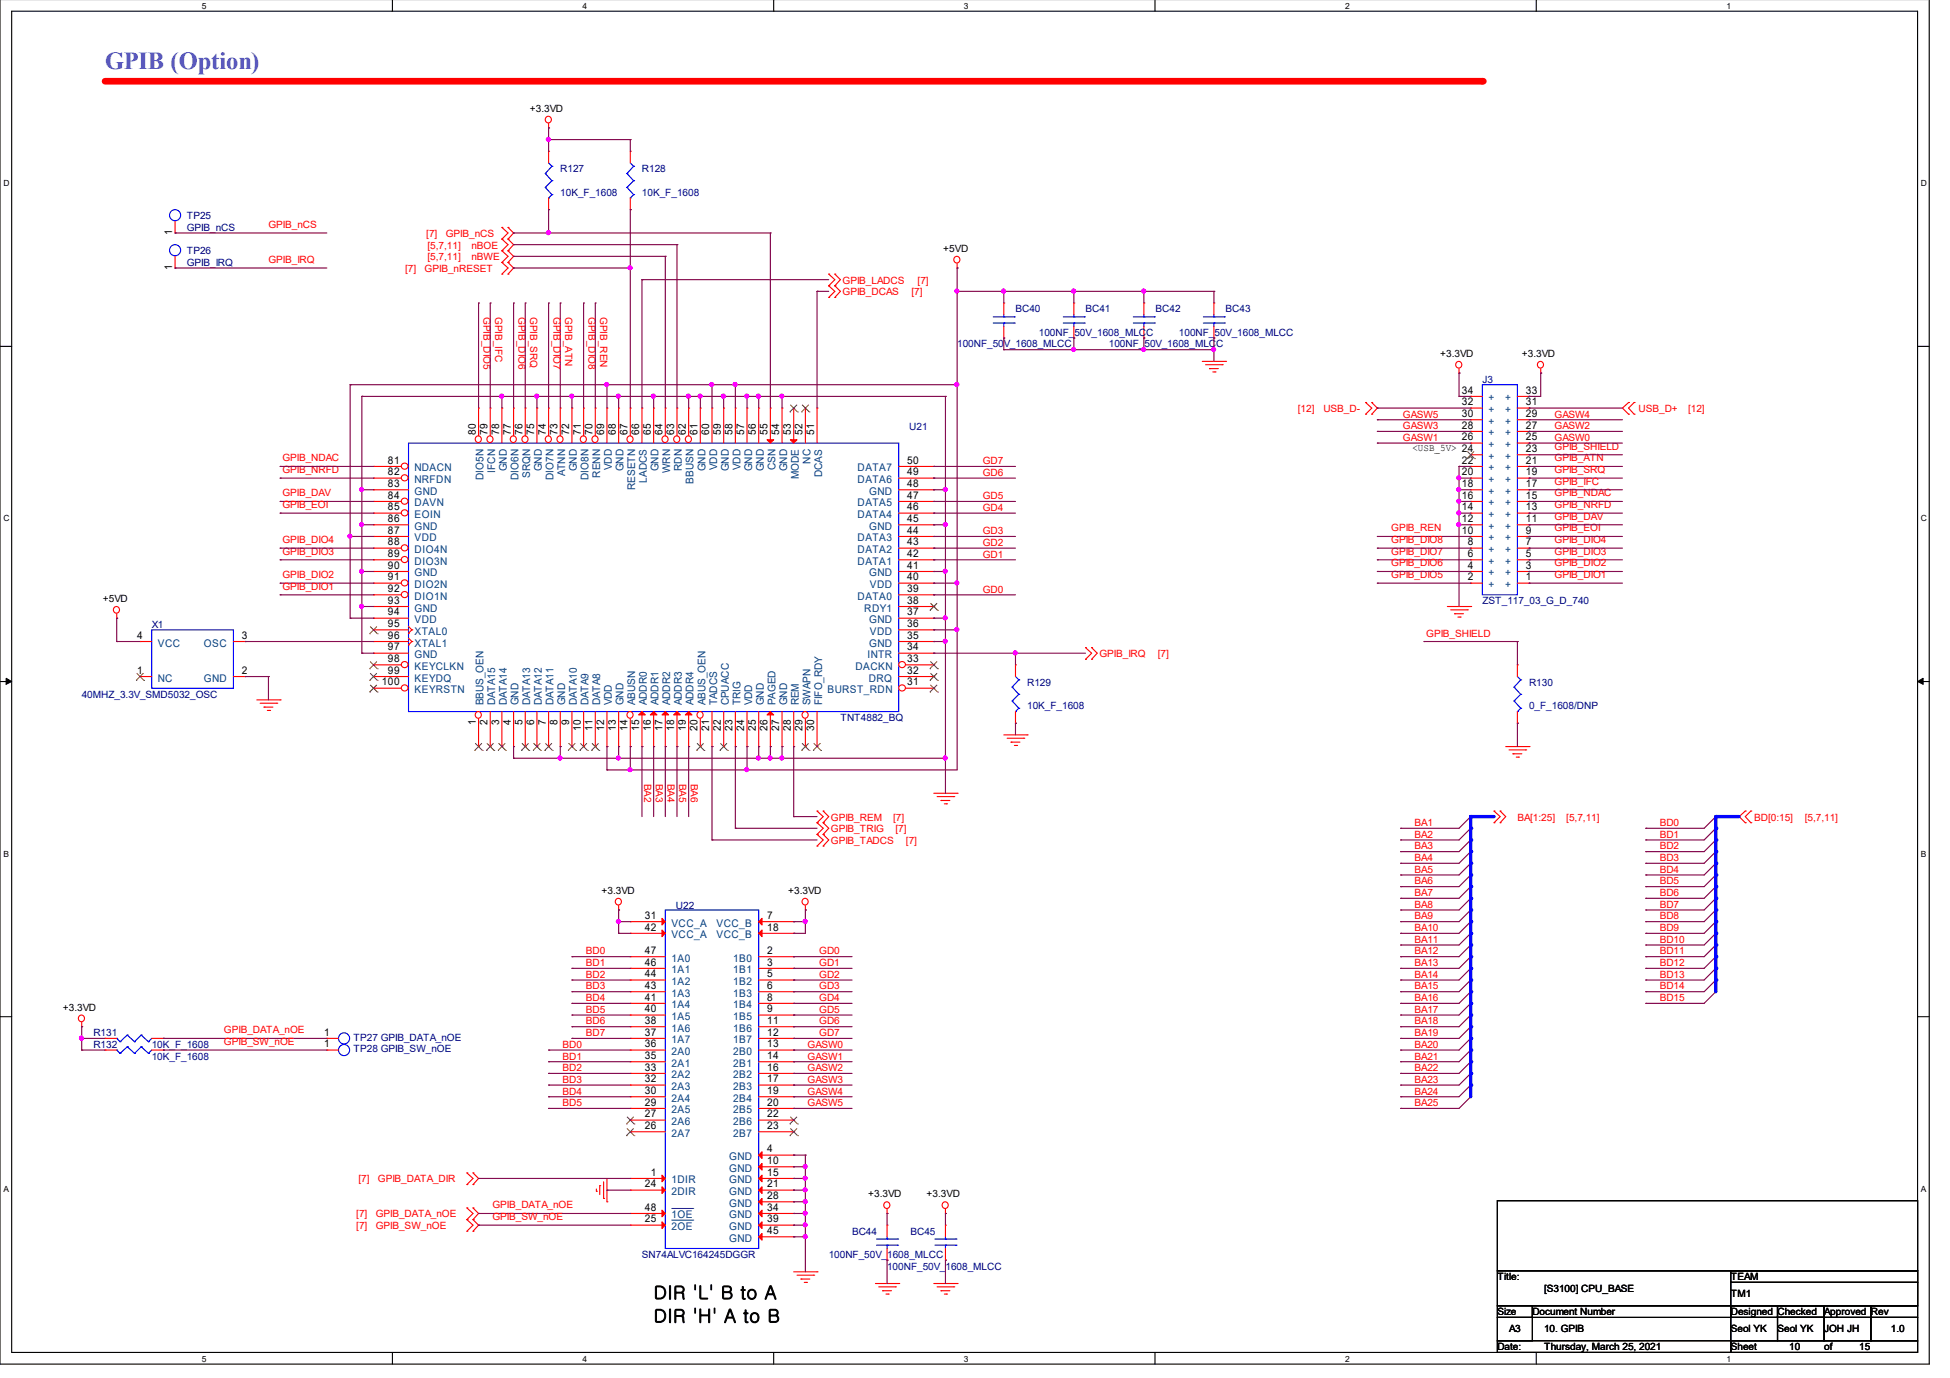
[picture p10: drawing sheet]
<svg xmlns="http://www.w3.org/2000/svg" width="297mm" height="210mm" viewBox="0 0 297 210" stroke-linecap="round" stroke-linejoin="round" font-family="sans-serif">
<defs><g id="words">
<text font-size="3.7" fill="#8000ff" x="16" y="10.5">GPIB (Option)</text>
<g font-size="2.8">
<text x="99.6" y="197.9">DIR 'L' B to A</text>
<text x="99.6" y="201.4">DIR 'H' A to B</text>
</g>
<g font-size="1.6">
<text x="26.2" y="35.8" transform="rotate(-90 26.2 35.8)">1</text>
<text x="26.2" y="41.2" transform="rotate(-90 26.2 41.2)">1</text>
<text x="222.7" y="60">34</text>
<text x="232.4" y="60">33</text>
<text x="222.7" y="65.3">28</text>
<text x="222.7" y="63.5">30</text>
<text x="222.7" y="61.7">32</text>
<text x="232.4" y="65.3">27</text>
<text x="232.4" y="63.5">29</text>
<text x="232.4" y="61.7">31</text>
<text x="59.1" y="70.6">81</text>
<text x="72.5" y="66.2" transform="rotate(-90 72.5 66.2)">80</text>
<text x="74.3" y="66.2" transform="rotate(-90 74.3 66.2)">79</text>
<text x="76" y="66.2" transform="rotate(-90 76 66.2)">78</text>
<text x="77.8" y="66.2" transform="rotate(-90 77.8 66.2)">77</text>
<text x="79.6" y="66.2" transform="rotate(-90 79.6 66.2)">76</text>
<text x="81.4" y="66.2" transform="rotate(-90 81.4 66.2)">75</text>
<text x="83.1" y="66.2" transform="rotate(-90 83.1 66.2)">74</text>
<text x="84.9" y="66.2" transform="rotate(-90 84.9 66.2)">73</text>
<text x="86.7" y="66.2" transform="rotate(-90 86.7 66.2)">72</text>
<text x="88.5" y="66.2" transform="rotate(-90 88.5 66.2)">71</text>
<text x="90.3" y="66.2" transform="rotate(-90 90.3 66.2)">70</text>
<text x="92" y="66.2" transform="rotate(-90 92 66.2)">69</text>
<text x="93.8" y="66.2" transform="rotate(-90 93.8 66.2)">68</text>
<text x="95.6" y="66.2" transform="rotate(-90 95.6 66.2)">67</text>
<text x="97.4" y="66.2" transform="rotate(-90 97.4 66.2)">66</text>
<text x="99.1" y="66.2" transform="rotate(-90 99.1 66.2)">65</text>
<text x="100.9" y="66.2" transform="rotate(-90 100.9 66.2)">64</text>
<text x="102.7" y="66.2" transform="rotate(-90 102.7 66.2)">63</text>
<text x="104.5" y="66.2" transform="rotate(-90 104.5 66.2)">62</text>
<text x="106.3" y="66.2" transform="rotate(-90 106.3 66.2)">61</text>
<text x="108" y="66.2" transform="rotate(-90 108 66.2)">60</text>
<text x="109.8" y="66.2" transform="rotate(-90 109.8 66.2)">59</text>
<text x="111.6" y="66.2" transform="rotate(-90 111.6 66.2)">58</text>
<text x="113.4" y="66.2" transform="rotate(-90 113.4 66.2)">57</text>
<text x="115.1" y="66.2" transform="rotate(-90 115.1 66.2)">56</text>
<text x="116.9" y="66.2" transform="rotate(-90 116.9 66.2)">55</text>
<text x="118.7" y="66.2" transform="rotate(-90 118.7 66.2)">54</text>
<text x="120.5" y="66.2" transform="rotate(-90 120.5 66.2)">53</text>
<text x="122.3" y="66.2" transform="rotate(-90 122.3 66.2)">52</text>
<text x="124" y="66.2" transform="rotate(-90 124 66.2)">51</text>
<text x="138.2" y="70.6">50</text>
<text x="222.7" y="70.6">22</text>
<text x="222.7" y="67.1">26</text>
<text x="232.4" y="70.6">21</text>
<text x="232.4" y="68.8">23</text>
<text x="232.4" y="67.1">25</text>
<text x="59.1" y="72.4">82</text>
<text x="59.1" y="74.2">83</text>
<text x="59.1" y="76">84</text>
<text x="59.1" y="77.7">85</text>
<text x="138.2" y="72.4">49</text>
<text x="138.2" y="74.2">48</text>
<text x="138.2" y="76">47</text>
<text x="138.2" y="77.7">46</text>
<text x="222.7" y="77.7">14</text>
<text x="222.7" y="76">16</text>
<text x="222.7" y="74.2">18</text>
<text x="222.7" y="72.4">20</text>
<text x="232.4" y="77.7">13</text>
<text x="232.4" y="76">15</text>
<text x="232.4" y="74.2">17</text>
<text x="232.4" y="72.4">19</text>
<text x="59.1" y="79.5">86</text>
<text x="59.1" y="81.3">87</text>
<text x="59.1" y="83.1">88</text>
<text x="138.2" y="79.5">45</text>
<text x="138.2" y="81.3">44</text>
<text x="138.2" y="83.1">43</text>
<text x="222.7" y="81.3">10</text>
<text x="222.7" y="79.5">12</text>
<text x="223.6" y="83.1">8</text>
<text x="232.4" y="83.1">7</text>
<text x="232.4" y="81.3">9</text>
<text x="232.4" y="79.5">11</text>
<text x="59.1" y="84.9">89</text>
<text x="59.1" y="86.6">90</text>
<text x="59.1" y="88.4">91</text>
<text x="138.2" y="84.9">42</text>
<text x="138.2" y="86.6">41</text>
<text x="138.2" y="88.4">40</text>
<text x="223.6" y="88.4">2</text>
<text x="223.6" y="86.6">4</text>
<text x="223.6" y="84.9">6</text>
<text x="232.4" y="88.4">1</text>
<text x="232.4" y="86.6">3</text>
<text x="232.4" y="84.9">5</text>
<text x="59.1" y="90.2">92</text>
<text x="59.1" y="92">93</text>
<text x="59.1" y="93.7">94</text>
<text x="59.1" y="95.5">95</text>
<text x="138.2" y="90.2">39</text>
<text x="138.2" y="92">38</text>
<text x="138.2" y="93.7">37</text>
<text x="138.2" y="95.5">36</text>
<text x="20.9" y="97.3">4</text>
<text x="36.8" y="97.3">3</text>
<text x="59.1" y="97.3">96</text>
<text x="59.1" y="99.1">97</text>
<text x="59.1" y="100.9">98</text>
<text x="138.2" y="97.3">35</text>
<text x="138.2" y="99.1">34</text>
<text x="138.2" y="100.9">33</text>
<text x="20.9" y="102.6">1</text>
<text x="36.8" y="102.6">2</text>
<text x="58.2" y="104.4">100</text>
<text x="59.1" y="102.6">99</text>
<text x="138.2" y="102.6">32</text>
<text x="138.2" y="104.4">31</text>
<text x="72.5" y="110.5" transform="rotate(-90 72.5 110.5)">1</text>
<text x="74.3" y="110.5" transform="rotate(-90 74.3 110.5)">2</text>
<text x="76" y="110.5" transform="rotate(-90 76 110.5)">3</text>
<text x="77.8" y="110.5" transform="rotate(-90 77.8 110.5)">4</text>
<text x="79.6" y="110.5" transform="rotate(-90 79.6 110.5)">5</text>
<text x="81.4" y="110.5" transform="rotate(-90 81.4 110.5)">6</text>
<text x="83.1" y="110.5" transform="rotate(-90 83.1 110.5)">7</text>
<text x="84.9" y="110.5" transform="rotate(-90 84.9 110.5)">8</text>
<text x="86.7" y="110.5" transform="rotate(-90 86.7 110.5)">9</text>
<text x="88.5" y="111.4" transform="rotate(-90 88.5 111.4)">10</text>
<text x="90.3" y="111.4" transform="rotate(-90 90.3 111.4)">11</text>
<text x="92" y="111.4" transform="rotate(-90 92 111.4)">12</text>
<text x="93.8" y="111.4" transform="rotate(-90 93.8 111.4)">13</text>
<text x="95.6" y="111.4" transform="rotate(-90 95.6 111.4)">14</text>
<text x="97.4" y="111.4" transform="rotate(-90 97.4 111.4)">15</text>
<text x="99.1" y="111.4" transform="rotate(-90 99.1 111.4)">16</text>
<text x="100.9" y="111.4" transform="rotate(-90 100.9 111.4)">17</text>
<text x="102.7" y="111.4" transform="rotate(-90 102.7 111.4)">18</text>
<text x="104.5" y="111.4" transform="rotate(-90 104.5 111.4)">19</text>
<text x="106.3" y="111.4" transform="rotate(-90 106.3 111.4)">20</text>
<text x="108" y="111.4" transform="rotate(-90 108 111.4)">21</text>
<text x="109.8" y="111.4" transform="rotate(-90 109.8 111.4)">22</text>
<text x="111.6" y="111.4" transform="rotate(-90 111.6 111.4)">23</text>
<text x="113.4" y="111.4" transform="rotate(-90 113.4 111.4)">24</text>
<text x="115.1" y="111.4" transform="rotate(-90 115.1 111.4)">25</text>
<text x="116.9" y="111.4" transform="rotate(-90 116.9 111.4)">26</text>
<text x="118.7" y="111.4" transform="rotate(-90 118.7 111.4)">27</text>
<text x="120.5" y="111.4" transform="rotate(-90 120.5 111.4)">28</text>
<text x="122.3" y="111.4" transform="rotate(-90 122.3 111.4)">29</text>
<text x="124" y="111.4" transform="rotate(-90 124 111.4)">30</text>
<text x="98.2" y="140">31</text>
<text x="98.2" y="141.7">42</text>
<text x="116.8" y="140">7</text>
<text x="116.8" y="141.7">18</text>
<text x="98.2" y="148.9">44</text>
<text x="98.2" y="147.1">46</text>
<text x="98.2" y="145.3">47</text>
<text x="116.8" y="145.3">2</text>
<text x="116.8" y="147.1">3</text>
<text x="116.8" y="148.9">5</text>
<text x="98.2" y="156">38</text>
<text x="98.2" y="154.2">40</text>
<text x="98.2" y="152.4">41</text>
<text x="98.2" y="150.6">43</text>
<text x="116.8" y="150.6">6</text>
<text x="116.8" y="152.4">8</text>
<text x="116.8" y="154.2">9</text>
<text x="116.8" y="156">11</text>
<text x="49.4" y="159.5">1</text>
<text x="49.4" y="157.7">1</text>
<text x="98.2" y="161.3">35</text>
<text x="98.2" y="159.5">36</text>
<text x="98.2" y="157.7">37</text>
<text x="116.8" y="157.7">12</text>
<text x="116.8" y="159.5">13</text>
<text x="116.8" y="161.3">14</text>
<text x="98.2" y="166.6">30</text>
<text x="98.2" y="164.9">32</text>
<text x="98.2" y="163.1">33</text>
<text x="116.8" y="163.1">16</text>
<text x="116.8" y="164.9">17</text>
<text x="116.8" y="166.6">19</text>
<text x="98.2" y="172">26</text>
<text x="98.2" y="170.2">27</text>
<text x="98.2" y="168.4">29</text>
<text x="116.8" y="168.4">20</text>
<text x="116.8" y="170.2">22</text>
<text x="116.8" y="172">23</text>
<text x="99.1" y="179.1">1</text>
<text x="116.8" y="175.5">4</text>
<text x="116.8" y="177.3">10</text>
<text x="116.8" y="179.1">15</text>
<text x="98.2" y="180.9">24</text>
<text x="98.2" y="184.4">48</text>
<text x="116.8" y="180.9">21</text>
<text x="116.8" y="182.6">28</text>
<text x="116.8" y="184.4">34</text>
<text x="98.2" y="186.2">25</text>
<text x="116.8" y="186.2">39</text>
<text x="116.8" y="188">45</text>
</g>
<g font-size="1.6" fill="#004080">
<text x="226.7" y="64.7">+</text>
<text x="226.7" y="62.9">+</text>
<text x="226.7" y="61.1">+</text>
<text x="229.3" y="64.7">+</text>
<text x="229.3" y="62.9">+</text>
<text x="229.3" y="61.1">+</text>
<text x="63.2" y="71.8">NDACN</text>
<text x="75.4" y="72" transform="rotate(-90 75.4 72)">IFCN</text>
<text x="77.2" y="71.8" transform="rotate(-90 77.2 71.8)">GND</text>
<text x="82.5" y="71.8" transform="rotate(-90 82.5 71.8)">GND</text>
<text x="87.9" y="71.8" transform="rotate(-90 87.9 71.8)">GND</text>
<text x="93.2" y="71.6" transform="rotate(-90 93.2 71.6)">VDD</text>
<text x="95" y="71.8" transform="rotate(-90 95 71.8)">GND</text>
<text x="100.3" y="71.8" transform="rotate(-90 100.3 71.8)">GND</text>
<text x="103.9" y="71.7" transform="rotate(-90 103.9 71.7)">RDN</text>
<text x="107.4" y="71.8" transform="rotate(-90 107.4 71.8)">GND</text>
<text x="109.2" y="71.6" transform="rotate(-90 109.2 71.6)">VDD</text>
<text x="111" y="71.8" transform="rotate(-90 111 71.8)">GND</text>
<text x="112.8" y="71.6" transform="rotate(-90 112.8 71.6)">VDD</text>
<text x="114.6" y="71.8" transform="rotate(-90 114.6 71.8)">GND</text>
<text x="116.3" y="71.8" transform="rotate(-90 116.3 71.8)">GND</text>
<text x="118.1" y="71.6" transform="rotate(-90 118.1 71.6)">CSN</text>
<text x="119.9" y="71.8" transform="rotate(-90 119.9 71.8)">GND</text>
<text x="123.4" y="70.6" transform="rotate(-90 123.4 70.6)">NC</text>
<text x="130.6" y="71.8">DATA7</text>
<text x="226.7" y="71.8">+</text>
<text x="226.7" y="70">+</text>
<text x="226.7" y="68.3">+</text>
<text x="226.7" y="66.5">+</text>
<text x="229.3" y="71.8">+</text>
<text x="229.3" y="70">+</text>
<text x="229.3" y="68.3">+</text>
<text x="229.3" y="66.5">+</text>
<text x="63.2" y="73.6">NRFDN</text>
<text x="63.2" y="75.4">GND</text>
<text x="63.2" y="77.1">DAVN</text>
<text x="73.7" y="73.1" transform="rotate(-90 73.7 73.1)">DIO5N</text>
<text x="79" y="73.1" transform="rotate(-90 79 73.1)">DIO6N</text>
<text x="80.8" y="72.8" transform="rotate(-90 80.8 72.8)">SRQN</text>
<text x="84.3" y="73.1" transform="rotate(-90 84.3 73.1)">DIO7N</text>
<text x="86.1" y="72.6" transform="rotate(-90 86.1 72.6)">ATNN</text>
<text x="89.7" y="73.1" transform="rotate(-90 89.7 73.1)">DIO8N</text>
<text x="91.4" y="72.7" transform="rotate(-90 91.4 72.7)">RENN</text>
<text x="96.8" y="74.6" transform="rotate(-90 96.8 74.6)">RESETN</text>
<text x="98.6" y="73.5" transform="rotate(-90 98.6 73.5)">LADCS</text>
<text x="102.1" y="72.1" transform="rotate(-90 102.1 72.1)">WRN</text>
<text x="105.7" y="73.7" transform="rotate(-90 105.7 73.7)">BBUSN</text>
<text x="121.7" y="73" transform="rotate(-90 121.7 73)">MODE</text>
<text x="125.2" y="72.7" transform="rotate(-90 125.2 72.7)">DCAS</text>
<text x="130.6" y="73.6">DATA6</text>
<text x="130.6" y="77.1">DATA5</text>
<text x="132.4" y="75.4">GND</text>
<text x="226.7" y="77.1">+</text>
<text x="226.7" y="75.4">+</text>
<text x="226.7" y="73.6">+</text>
<text x="229.3" y="77.1">+</text>
<text x="229.3" y="75.4">+</text>
<text x="229.3" y="73.6">+</text>
<text x="63.2" y="78.9">EOIN</text>
<text x="63.2" y="80.7">GND</text>
<text x="63.2" y="82.5">VDD</text>
<text x="130.6" y="78.9">DATA4</text>
<text x="130.6" y="82.5">DATA3</text>
<text x="132.4" y="80.7">GND</text>
<text x="226.7" y="82.5">+</text>
<text x="226.7" y="80.7">+</text>
<text x="226.7" y="78.9">+</text>
<text x="229.3" y="82.5">+</text>
<text x="229.3" y="80.7">+</text>
<text x="229.3" y="78.9">+</text>
<text x="63.2" y="84.3">DIO4N</text>
<text x="63.2" y="86">DIO3N</text>
<text x="63.2" y="87.8">GND</text>
<text x="63.2" y="89.6">DIO2N</text>
<text x="130.6" y="84.3">DATA2</text>
<text x="130.6" y="86">DATA1</text>
<text x="132.4" y="87.8">GND</text>
<text x="132.5" y="89.6">VDD</text>
<text x="226.7" y="89.6">+</text>
<text x="226.7" y="87.8">+</text>
<text x="226.7" y="86">+</text>
<text x="226.7" y="84.3">+</text>
<text x="229.3" y="89.6">+</text>
<text x="229.3" y="87.8">+</text>
<text x="229.3" y="86">+</text>
<text x="229.3" y="84.3">+</text>
<text x="63.2" y="91.4">DIO1N</text>
<text x="63.2" y="93.1">GND</text>
<text x="63.2" y="94.9">VDD</text>
<text x="130.6" y="91.4">DATA0</text>
<text x="131.7" y="93.1">RDY1</text>
<text x="132.4" y="94.9">GND</text>
<text x="24" y="98.5">VCC</text>
<text x="31.1" y="98.5">OSC</text>
<text x="63.2" y="96.7">XTAL0</text>
<text x="63.2" y="98.5">XTAL1</text>
<text x="63.2" y="100.3">GND</text>
<text x="132.2" y="100.3">INTR</text>
<text x="132.4" y="98.5">GND</text>
<text x="132.5" y="96.7">VDD</text>
<text x="24" y="103.8">NC</text>
<text x="31.1" y="103.8">GND</text>
<text x="63.2" y="102">KEYCLKN</text>
<text x="63.2" y="103.8">KEYDQ</text>
<text x="63.2" y="105.6">KEYRSTN</text>
<text x="73.7" y="107.5" transform="rotate(-90 73.7 107.5)">BBUS_OEN</text>
<text x="75.4" y="107.5" transform="rotate(-90 75.4 107.5)">DATA15</text>
<text x="77.2" y="107.5" transform="rotate(-90 77.2 107.5)">DATA14</text>
<text x="79" y="107.5" transform="rotate(-90 79 107.5)">GND</text>
<text x="80.8" y="107.5" transform="rotate(-90 80.8 107.5)">DATA13</text>
<text x="82.5" y="107.5" transform="rotate(-90 82.5 107.5)">DATA12</text>
<text x="84.3" y="107.5" transform="rotate(-90 84.3 107.5)">DATA11</text>
<text x="86.1" y="107.5" transform="rotate(-90 86.1 107.5)">GND</text>
<text x="87.9" y="107.5" transform="rotate(-90 87.9 107.5)">DATA10</text>
<text x="89.7" y="107.5" transform="rotate(-90 89.7 107.5)">DATA9</text>
<text x="91.4" y="107.5" transform="rotate(-90 91.4 107.5)">DATA8</text>
<text x="93.2" y="107.5" transform="rotate(-90 93.2 107.5)">VDD</text>
<text x="95" y="107.5" transform="rotate(-90 95 107.5)">GND</text>
<text x="96.8" y="107.5" transform="rotate(-90 96.8 107.5)">ABUSN</text>
<text x="98.6" y="107.5" transform="rotate(-90 98.6 107.5)">ADDR0</text>
<text x="100.3" y="107.5" transform="rotate(-90 100.3 107.5)">ADDR1</text>
<text x="102.1" y="107.5" transform="rotate(-90 102.1 107.5)">ADDR2</text>
<text x="103.9" y="107.5" transform="rotate(-90 103.9 107.5)">ADDR3</text>
<text x="105.7" y="107.5" transform="rotate(-90 105.7 107.5)">ADDR4</text>
<text x="107.4" y="107.5" transform="rotate(-90 107.4 107.5)">ABUS_OEN</text>
<text x="109.2" y="107.5" transform="rotate(-90 109.2 107.5)">TADCS</text>
<text x="111" y="107.5" transform="rotate(-90 111 107.5)">CPUACC</text>
<text x="112.8" y="107.5" transform="rotate(-90 112.8 107.5)">TRIG</text>
<text x="114.6" y="107.5" transform="rotate(-90 114.6 107.5)">VDD</text>
<text x="116.3" y="107.5" transform="rotate(-90 116.3 107.5)">GND</text>
<text x="118.1" y="107.5" transform="rotate(-90 118.1 107.5)">PAGED</text>
<text x="119.9" y="107.5" transform="rotate(-90 119.9 107.5)">GND</text>
<text x="121.7" y="107.5" transform="rotate(-90 121.7 107.5)">REM</text>
<text x="123.4" y="107.5" transform="rotate(-90 123.4 107.5)">SWAPN</text>
<text x="125.2" y="107.5" transform="rotate(-90 125.2 107.5)">FIFO_RDY</text>
<text x="126.1" y="105.6">BURST_RDN</text>
<text x="130.3" y="102">DACKN</text>
<text x="132.3" y="103.8">DRQ</text>
<text x="102.3" y="141.2">VCC_A</text>
<text x="102.3" y="142.9">VCC_A</text>
<text x="109.1" y="141.2">VCC_B</text>
<text x="109.1" y="142.9">VCC_B</text>
<text x="102.3" y="148.3">1A1</text>
<text x="102.3" y="146.5">1A0</text>
<text x="111.7" y="146.5">1B0</text>
<text x="111.7" y="148.3">1B1</text>
<text x="102.3" y="155.4">1A5</text>
<text x="102.3" y="153.6">1A4</text>
<text x="102.3" y="151.8">1A3</text>
<text x="102.3" y="150">1A2</text>
<text x="111.7" y="150">1B2</text>
<text x="111.7" y="151.8">1B3</text>
<text x="111.7" y="153.6">1B4</text>
<text x="111.7" y="155.4">1B5</text>
<text x="102.3" y="160.7">2A0</text>
<text x="102.3" y="158.9">1A7</text>
<text x="102.3" y="157.2">1A6</text>
<text x="111.7" y="157.2">1B6</text>
<text x="111.7" y="158.9">1B7</text>
<text x="111.7" y="160.7">2B0</text>
<text x="102.3" y="167.8">2A4</text>
<text x="102.3" y="166">2A3</text>
<text x="102.3" y="164.3">2A2</text>
<text x="102.3" y="162.5">2A1</text>
<text x="111.7" y="162.5">2B1</text>
<text x="111.7" y="164.3">2B2</text>
<text x="111.7" y="166">2B3</text>
<text x="111.7" y="167.8">2B4</text>
<text x="102.3" y="173.2">2A7</text>
<text x="102.3" y="171.4">2A6</text>
<text x="102.3" y="169.6">2A5</text>
<text x="111.7" y="169.6">2B5</text>
<text x="111.7" y="171.4">2B6</text>
<text x="111.7" y="173.2">2B7</text>
<text x="111.1" y="176.7">GND</text>
<text x="111.1" y="178.5">GND</text>
<text x="102.3" y="180.3">1DIR</text>
<text x="102.3" y="182">2DIR</text>
<text x="102.3" y="185.6">1OE</text>
<text x="111.1" y="180.3">GND</text>
<text x="111.1" y="182">GND</text>
<text x="111.1" y="183.8">GND</text>
<text x="111.1" y="185.6">GND</text>
<text x="102.3" y="187.4">2OE</text>
<text x="111.1" y="187.4">GND</text>
<text x="111.1" y="189.2">GND</text>
</g>
<g font-size="1.5">
<text x="80.7" y="17">+3.3VD</text>
<text x="143.7" y="38.4">+5VD</text>
<text x="219.4" y="54.4">+3.3VD</text>
<text x="231.8" y="54.4">+3.3VD</text>
<text x="215.1" y="68.8">&lt;USB_5V&gt; 24</text>
<text x="15.7" y="91.7">+5VD</text>
<text x="91.6" y="136.2">+3.3VD</text>
<text x="120.1" y="136.2">+3.3VD</text>
<text x="9.6" y="153.9">+3.3VD</text>
<text x="132.2" y="182.4">+3.3VD</text>
<text x="141.1" y="182.4">+3.3VD</text>
<text x="228.1" y="195">Title:</text>
<text x="235.2" y="196.8">[S3100] CPU_BASE</text>
<text x="263.7" y="195">TEAM</text>
<text x="263.7" y="197.6">TM1</text>
<text x="228.1" y="200.3">Size</text>
<text x="229.9" y="203">A3</text>
<text x="233.4" y="200.3">Document Number</text>
<text x="235.2" y="203">10. GPIB</text>
<text x="263.7" y="200.3">Designed Checked</text>
<text x="263.7" y="203">Seol YK</text>
<text x="270.8" y="203">Seol YK</text>
<text x="277.9" y="200.3">Approved Rev</text>
<text x="277.9" y="203">JOH JH</text>
<text x="288" y="203">1.0</text>
<text x="228.1" y="205.7">Date:</text>
<text x="235.2" y="205.7">Thursday, March 25, 2021</text>
<text x="263.7" y="205.7">Sheet</text>
<text x="272.5" y="205.7">10</text>
<text x="277.9" y="205.7">of</text>
<text x="283.2" y="205.7">15</text>
</g>
<g font-size="1.5" fill="#000080">
<text x="85.3" y="26.3">R127</text>
<text x="85.3" y="29.8">10K_F_1608</text>
<text x="97.8" y="26.3">R128</text>
<text x="97.8" y="29.8">10K_F_1608</text>
<text x="28.4" y="33.4">TP25</text>
<text x="28.4" y="35.2">GPIB_nCS</text>
<text x="28.4" y="38.7">TP26</text>
<text x="28.4" y="40.5">GPIB_IRQ</text>
<text x="154.7" y="47.6">BC40</text>
<text x="165.4" y="47.6">BC41</text>
<text x="176" y="47.6">BC42</text>
<text x="186.7" y="47.6">BC43</text>
<text x="145.8" y="52.9">100NF_50V_1608_MLCC</text>
<text x="158.2" y="51.2">100NF_50V_1608_MLCC</text>
<text x="168.9" y="52.9">100NF_50V_1608_MLCC</text>
<text x="179.6" y="51.2">100NF_50V_1608_MLCC</text>
<text x="225.8" y="58.3">J3</text>
<text x="138.5" y="65.5">U21</text>
<text x="23.1" y="95.6">X1</text>
<text x="225.8" y="92">ZST_117_03_G_D_740</text>
<text x="12.4" y="106.3">40MHZ_3.3V_SMD5032_OSC</text>
<text x="156.5" y="104.5">R129</text>
<text x="232.9" y="104.5">R130</text>
<text x="128" y="109.8">TNT4882_BQ</text>
<text x="156.5" y="108">10K_F_1608</text>
<text x="232.9" y="108">0_F_1608/DNP</text>
<text x="103" y="138.4">U22</text>
<text x="14.2" y="157.8">R131</text>
<text x="14.2" y="159.6">R132</text>
<text x="23.1" y="159.6">10K_F_1608</text>
<text x="23.1" y="161.4">10K_F_1608</text>
<text x="53.8" y="160.3">TP28 GPIB_SW_nOE</text>
<text x="53.8" y="158.5">TP27 GPIB_DATA_nOE</text>
<text x="97.8" y="191.6">SN74ALVC164245DGGR</text>
<text x="126.2" y="191.6">100NF_50V_1608_MLCC</text>
<text x="129.8" y="188.1">BC44</text>
<text x="138.7" y="188.1">BC45</text>
<text x="135.1" y="193.4">100NF_50V_1608_MLCC</text>
</g>
<g font-size="1.5" fill="#f00">
<text x="40.9" y="34.7">GPIB_nCS</text>
<text x="40.9" y="40.1">GPIB_IRQ</text>
<text x="61.7" y="41.4">[7]</text>
<text x="64.7" y="41.4">GPIB_nRESET</text>
<text x="64.9" y="36.1">[7]</text>
<text x="65.1" y="37.9">[5,7,11]</text>
<text x="65.1" y="39.6">[5,7,11]</text>
<text x="67.9" y="36.1">GPIB_nCS</text>
<text x="71.8" y="37.9">nBOE</text>
<text x="71.8" y="39.6">nBWE</text>
<text x="128.4" y="43.2">GPIB_LADCS</text>
<text x="128.4" y="45">GPIB_DCAS</text>
<text x="138.9" y="45">[7]</text>
<text x="139.8" y="43.2">[7]</text>
<text x="73.7" y="48.3" transform="rotate(90 73.7 48.3)">GPIB_DIO5</text>
<text x="75.4" y="48.3" transform="rotate(90 75.4 48.3)">GPIB_IFC</text>
<text x="79" y="48.3" transform="rotate(90 79 48.3)">GPIB_DIO6</text>
<text x="80.8" y="48.3" transform="rotate(90 80.8 48.3)">GPIB_SRQ</text>
<text x="84.3" y="48.3" transform="rotate(90 84.3 48.3)">GPIB_DIO7</text>
<text x="86.1" y="48.3" transform="rotate(90 86.1 48.3)">GPIB_ATN</text>
<text x="89.7" y="48.3" transform="rotate(90 89.7 48.3)">GPIB_DIO8</text>
<text x="91.4" y="48.3" transform="rotate(90 91.4 48.3)">GPIB_REN</text>
<text x="197.7" y="62.8">[12]</text>
<text x="201.6" y="62.8">USB_D-</text>
<text x="213.7" y="65.4">GASW3</text>
<text x="213.7" y="63.6">GASW5</text>
<text x="236.8" y="63.6">GASW4</text>
<text x="236.8" y="65.4">GASW2</text>
<text x="249.6" y="62.8">USB_D+</text>
<text x="257.1" y="62.8">[12]</text>
<text x="43" y="70.3">GPIB_NDAC</text>
<text x="149.7" y="70.7">GD7</text>
<text x="213.7" y="67.2">GASW1</text>
<text x="236.8" y="70.3">GPIB_ATN</text>
<text x="236.8" y="68.5">GPIB_SHIELD</text>
<text x="236.8" y="67.2">GASW0</text>
<text x="43" y="75.6">GPIB_DAV</text>
<text x="43" y="72.1">GPIB_NRFD</text>
<text x="43" y="77.4">GPIB_EOI</text>
<text x="149.7" y="77.8">GD4</text>
<text x="149.7" y="76">GD5</text>
<text x="149.7" y="72.5">GD6</text>
<text x="236.8" y="77.4">GPIB_NRFD</text>
<text x="236.8" y="72.1">GPIB_SRQ</text>
<text x="236.8" y="75.6">GPIB_NDAC</text>
<text x="236.8" y="73.8">GPIB_IFC</text>
<text x="43" y="82.7">GPIB_DIO4</text>
<text x="149.7" y="81.4">GD3</text>
<text x="149.7" y="83.2">GD2</text>
<text x="211.9" y="81">GPIB_REN</text>
<text x="211.9" y="82.7">GPIB_DIO8</text>
<text x="236.8" y="82.7">GPIB_DIO4</text>
<text x="236.8" y="81">GPIB_EOI</text>
<text x="236.8" y="79.2">GPIB_DAV</text>
<text x="43" y="88.1">GPIB_DIO2</text>
<text x="43" y="84.5">GPIB_DIO3</text>
<text x="43" y="89.8">GPIB_DIO1</text>
<text x="149.7" y="84.9">GD1</text>
<text x="211.9" y="84.5">GPIB_DIO7</text>
<text x="211.9" y="88.1">GPIB_DIO5</text>
<text x="211.9" y="86.3">GPIB_DIO6</text>
<text x="236.8" y="84.5">GPIB_DIO3</text>
<text x="236.8" y="86.3">GPIB_DIO2</text>
<text x="236.8" y="88.1">GPIB_DIO1</text>
<text x="149.7" y="90.3">GD0</text>
<text x="167.5" y="100.1">GPIB_IRQ</text>
<text x="176.4" y="100.1">[7]</text>
<text x="217.3" y="97">GPIB_SHIELD</text>
<text x="98.1" y="119.4" transform="rotate(90 98.1 119.4)">BA2</text>
<text x="99.9" y="119.4" transform="rotate(90 99.9 119.4)">BA3</text>
<text x="101.7" y="119.4" transform="rotate(90 101.7 119.4)">BA4</text>
<text x="103.5" y="119.4" transform="rotate(90 103.5 119.4)">BA5</text>
<text x="105.2" y="119.4" transform="rotate(90 105.2 119.4)">BA6</text>
<text x="126.6" y="125">GPIB_REM</text>
<text x="136.1" y="125">[7]</text>
<text x="215.5" y="125.8">BA1</text>
<text x="231.1" y="125">BA[1:25]</text>
<text x="238.6" y="125">[5,7,11]</text>
<text x="252.8" y="125.8">BD0</text>
<text x="267.2" y="125">BD[0:15]</text>
<text x="274.9" y="125">[5,7,11]</text>
<text x="126.6" y="126.8">GPIB_TRIG</text>
<text x="126.6" y="128.5">GPIB_TADCS</text>
<text x="136.4" y="126.8">[7]</text>
<text x="138" y="128.5">[7]</text>
<text x="215.5" y="127.6">BA2</text>
<text x="215.5" y="131.2">BA4</text>
<text x="215.5" y="129.4">BA3</text>
<text x="252.8" y="127.6">BD1</text>
<text x="252.8" y="131.2">BD3</text>
<text x="252.8" y="129.4">BD2</text>
<text x="215.5" y="134.7">BA6</text>
<text x="215.5" y="136.5">BA7</text>
<text x="215.5" y="132.9">BA5</text>
<text x="252.8" y="134.7">BD5</text>
<text x="252.8" y="132.9">BD4</text>
<text x="252.8" y="136.5">BD6</text>
<text x="215.5" y="140.1">BA9</text>
<text x="215.5" y="138.3">BA8</text>
<text x="215.5" y="143.6">BA11</text>
<text x="215.5" y="141.8">BA10</text>
<text x="252.8" y="140.1">BD8</text>
<text x="252.8" y="143.6">BD10</text>
<text x="252.8" y="141.8">BD9</text>
<text x="252.8" y="138.3">BD7</text>
<text x="89.2" y="148.9">BD2</text>
<text x="89.2" y="145.4">BD0</text>
<text x="89.2" y="147.2">BD1</text>
<text x="124.8" y="145.4">GD0</text>
<text x="124.8" y="148.9">GD2</text>
<text x="124.8" y="147.2">GD1</text>
<text x="215.5" y="147.2">BA13</text>
<text x="215.5" y="145.4">BA12</text>
<text x="215.5" y="148.9">BA14</text>
<text x="252.8" y="147.2">BD12</text>
<text x="252.8" y="145.4">BD11</text>
<text x="252.8" y="148.9">BD13</text>
<text x="89.2" y="154.3">BD5</text>
<text x="89.2" y="152.5">BD4</text>
<text x="89.2" y="150.7">BD3</text>
<text x="124.8" y="154.3">GD5</text>
<text x="124.8" y="152.5">GD4</text>
<text x="124.8" y="150.7">GD3</text>
<text x="215.5" y="154.3">BA17</text>
<text x="215.5" y="152.5">BA16</text>
<text x="215.5" y="150.7">BA15</text>
<text x="252.8" y="150.7">BD14</text>
<text x="252.8" y="152.5">BD15</text>
<text x="34.1" y="157.4">GPIB_DATA_nOE</text>
<text x="34.1" y="159.2">GPIB_SW_nOE</text>
<text x="85.7" y="161.4">BD1</text>
<text x="85.7" y="159.6">BD0</text>
<text x="89.2" y="156.1">BD6</text>
<text x="89.2" y="157.8">BD7</text>
<text x="123" y="159.6">GASW0</text>
<text x="123" y="161.4">GASW1</text>
<text x="124.8" y="156.1">GD6</text>
<text x="124.8" y="157.8">GD7</text>
<text x="215.5" y="159.6">BA20</text>
<text x="215.5" y="156.1">BA18</text>
<text x="215.5" y="157.8">BA19</text>
<text x="215.5" y="161.4">BA21</text>
<text x="85.7" y="164.9">BD3</text>
<text x="85.7" y="166.7">BD4</text>
<text x="85.7" y="163.2">BD2</text>
<text x="123" y="166.7">GASW4</text>
<text x="123" y="164.9">GASW3</text>
<text x="123" y="163.2">GASW2</text>
<text x="215.5" y="164.9">BA23</text>
<text x="215.5" y="163.2">BA22</text>
<text x="215.5" y="166.7">BA24</text>
<text x="85.7" y="168.5">BD5</text>
<text x="123" y="168.5">GASW5</text>
<text x="215.5" y="168.5">BA25</text>
<text x="54.3" y="185.4">[7]</text>
<text x="54.6" y="180.1">[7]</text>
<text x="57.2" y="185.4">GPIB_DATA_nOE</text>
<text x="57.6" y="180.1">GPIB_DATA_DIR</text>
<text x="75" y="184.1">GPIB_DATA_nOE</text>
<text x="75" y="185.9">GPIB_SW_nOE</text>
<text x="54.3" y="187.2">[7]</text>
<text x="57.2" y="187.2">GPIB_SW_nOE</text>
</g>
<g font-size="1.3">
<text x="30.7" y="1.4">5</text>
<text x="88.7" y="1.4">4</text>
<text x="146.8" y="1.4">3</text>
<text x="204.9" y="1.4">2</text>
<text x="263" y="1.4">1</text>
<text x=".5" y="28.4">D</text>
<text x="292.6" y="28.4">D</text>
<text x=".5" y="79.4">C</text>
<text x="292.6" y="79.4">C</text>
<text x=".5" y="130.5">B</text>
<text x="292.6" y="130.5">B</text>
<text x=".5" y="181.5">A</text>
<text x="292.6" y="181.5">A</text>
<text x="30.7" y="207.4">5</text>
<text x="88.7" y="207.4">4</text>
<text x="146.8" y="207.4">3</text>
<text x="204.9" y="207.4">2</text>
<text x="263" y="207.4">1</text>
</g>
</g></defs>
<path d="M0 -.1v207.9h293.9v-207.9M1.8 1.7h290.3v204.3h-290.3z" fill="none" stroke="#000" stroke-width=".17"/>
<g fill="#fff">
<path d="M30.7 .2h.6v1.3h-.6z"/>
<path d="M30.7 206.3h.6v1.3h-.6z"/>
</g>
<path d="M59.8 -.1v1.8M59.8 206v1.8" fill="none" stroke="#000" stroke-width=".17"/>
<g fill="#fff">
<path d="M88.7 .2h.6v1.3h-.6z"/>
<path d="M88.7 206.3h.6v1.3h-.6z"/>
</g>
<path d="M117.9 -.1v1.8M117.9 206v1.8" fill="none" stroke="#000" stroke-width=".17"/>
<g fill="#fff">
<path d="M146.8 .2h.6v1.3h-.6z"/>
<path d="M146.8 206.3h.6v1.3h-.6z"/>
</g>
<path d="M175.9 -.1v1.8M175.9 206v1.8" fill="none" stroke="#000" stroke-width=".17"/>
<g fill="#fff">
<path d="M204.9 .2h.6v1.3h-.6z"/>
<path d="M204.9 206.3h.6v1.3h-.6z"/>
</g>
<path d="M234 -.1v1.8M234 206v1.8" fill="none" stroke="#000" stroke-width=".17"/>
<g fill="#fff">
<path d="M263 .2h.6v1.3h-.6z"/>
<path d="M263 206.3h.6v1.3h-.6z"/>
<path d="M.5 27.2h.9v1.3h-.9z"/>
<path d="M292.6 27.2h.9v1.3h-.9z"/>
<path d="M.5 78.2h.9v1.4h-.9z"/>
<path d="M292.6 78.2h.9v1.4h-.9z"/>
</g>
<path d="M0 52.8h1.8M292.1 52.8h1.8" fill="none" stroke="#000" stroke-width=".17"/>
<g fill="#fff">
<path d="M.5 129.3h.8v1.4h-.8z"/>
<path d="M292.6 129.3h.8v1.4h-.8z"/>
</g>
<path d="M0 103.8h1.8M292.1 103.8h1.8" fill="none" stroke="#000" stroke-width=".17"/>
<path d="M.9 103.3l.9 .5-.9 .4zM292.1 103.8l.8-.5v.9z" fill="#000" stroke="#000" stroke-width=".15"/>
<g fill="#fff">
<path d="M.5 180.4h.7v1.3h-.7z"/>
<path d="M292.6 180.4h.7v1.3h-.7z"/>
</g>
<path d="M0 154.9h1.8M292.1 154.9h1.8" fill="none" stroke="#000" stroke-width=".17"/>
<path d="M16 12.4h209.8" fill="none" stroke="#f00" stroke-width="1"/>
<circle cx="225.8" cy="12.4" r=".51" fill="#f00"/>
<g fill="none" stroke="#f00" stroke-width=".17">
<path d="M83.6 19.5h.1M83.6 18.8v.7M26.7 35.5h.1M26.7 33.7v1.8M76.5 40h.1M76.5 36.4h.1M76.5 34.6h.1M76.5 38.2h.1M76.5 40l.9 .8-.9 1M76.5 34.6l.9 .9-.9 .9M76.5 36.4l.9 .9-.9 .9M76.5 38.2l.9 .8-.9 1"/>
<path d="M77.4 40h.1M77.4 34.6h.1M77.4 36.4h.1M77.4 38.2h.1M77.4 40l.8 .8-.8 1M77.4 34.6l.8 .9-.8 .9M77.4 36.4l.8 .9-.8 .9M77.4 38.2l.8 .8-.8 1M96 23h.1M96 31.9h.1M96 23v1.8M96 30.2v1.7"/>
<path d="M76.5 41.8h.1M77.4 41.8h.1M126.2 41.8h.1M126.2 43.5h.1M126.2 45.3h.1M126.2 41.8l1 .8-1 .9M126.2 43.5l1 .9-1 .9M127.2 41.8h.1M127.2 43.5h.1M127.2 45.3h.1M127.2 41.8l.8 .8-.8 .9M127.2 43.5l.8 .9-.8 .9"/>
<path d="M145.8 40.8h.1M145.8 40.1v.7M152.9 46.2h.1M152.9 51.5h.1M152.9 46.2v1.7M152.9 49.7v1.8M174.2 46.2h.1M174.2 51.5h.1M174.2 46.2v1.7M174.2 49.7v1.8M183.1 55h3.6M183.6 55.6h2.6"/>
<path d="M184.2 56.1h.1M184.2 56.1h1.4M184.7 56.7h.4M184.9 46.2h.1M184.9 51.5h.1M184.9 46.2v1.7M184.9 49.7v1.8M185.1 56.7h.1M186.2 55.6h.1M186.7 55h.1M222.2 56.8h.1M222.2 56.1v.7"/>
<path d="M234.7 56.8h.1M234.7 56.1v.7M208 63.1h.1M208 61.3h.1M208 61.3l1 .9-1 .9M209 61.3h.1M209 63.1h.1M209 61.3l.8 .9-.8 .9M248.1 61.3h.1M248.1 63.1h.1M248.1 61.3l-1 .9 1 .9M248.9 63.1h.1"/>
<path d="M248.9 61.3h.1M248.9 61.3l-.8 .9 .8 .9M17.8 94.2h.1M17.8 93.5v.7M21.3 97.7h.1M21.3 97.7h1.8M35.6 97.7h1.7M37.3 97.7h.1M165.4 98.7h.1M165.4 98.7l.9 .8-.9 .9M166.3 98.7h.1M166.3 98.7l.8 .8-.8 .9"/>
<path d="M220.5 92.4h3.5M221 92.9h2.5M221.6 93.5h.1M221.6 93.5h1.3M222.1 94h.3M222.4 94h.1M223.5 92.9h.1M224 92.4h.1M21.3 103.1h.1M21.3 103.1h1.8M35.6 103.1h1.7M37.3 103.1h.1"/>
<path d="M39.1 106.6h3.6M39.6 107.1h2.6M40.2 107.7h.1M40.2 107.7h1.4M40.7 108.2h.4M41.1 108.2h.1M42.2 107.1h.1M42.7 106.6h.1M152.9 111.9h3.6M153.4 112.5h2.6M154 113h.1M154 113h1.4"/>
<path d="M154.5 113.6h.4M154.9 113.6h.1M156 112.5h.1M156.5 111.9h.1M165.4 100.4h.1M166.3 100.4h.1M229.4 113.7h3.5M229.9 114.2h2.5M230.5 114.8h.1M230.5 114.8h1.3M231 115.3h.3M231.3 115.3h.1"/>
<path d="M232.4 114.2h.1M232.9 113.7h.1M94.2 138.6h.1M94.2 137.9v.7M122.7 138.6h.1M122.7 137.9v.7M124.5 123.5h.1M124.5 125.3h.1M124.5 127.1h.1M124.5 128.9h.1M124.5 123.5l.9 .9-.9 .9M124.5 125.3l.9 .9-.9 .9"/>
<path d="M124.5 127.1l.9 .8-.9 1M125.4 123.5h.1M125.4 125.3h.1M125.4 127.1h.1M125.4 128.9h.1M125.4 123.5l.8 .9-.8 .9M125.4 125.3l.8 .9-.8 .9M125.4 127.1l.8 .8-.8 1M142.2 120.8h3.6M142.7 121.3h2.6M143.3 121.9h.1M143.3 121.9h1.4"/>
<path d="M143.8 122.4h.4M144.2 122.4h.1M145.3 121.3h.1M145.8 120.8h.1M227.6 123.5h.1M227.6 125.3h.1M227.6 123.5l.9 .9-.9 .9M228.5 123.5h.1M228.5 125.3h.1M228.5 123.5l.9 .9-.9 .9M265.9 125.3h.1M265.9 123.5h.1"/>
<path d="M265.9 123.5l-1 .9 1 .9M266.7 123.5h.1M266.7 125.3h.1M266.7 123.5l-.8 .9 .8 .9M12.4 156.4h.1M12.4 155.7v.7M16 158.2h.1M16 158.2h1.8M23.1 158.2h1.8M24.9 158.2h.1M71.1 178.7h.1M71.1 178.7l1 .8-1 .9"/>
<path d="M72.1 178.7h.1M72.1 178.7l.8 .8-.8 .9M92.5 179.5v3.6M71.1 185.8h.1M71.1 184h.1M71.1 180.4h.1M71.1 187.6h.1M71.1 184l1 .8-1 1M71.1 185.8l1 .8-1 1M72.1 184h.1M72.1 185.8h.1M72.1 180.4h.1"/>
<path d="M72.1 187.6h.1M72.1 184l.8 .8-.8 1M72.1 185.8l.8 .8-.8 1M90.8 181.5h.1M90.8 181.1v.4M91.4 180.6h.1M91.4 180.6v1.4M91.9 182.6h.1M91.9 180v2.6M92.5 183.1h.1M120.9 193.7h3.6M121.4 194.2h2.6"/>
<path d="M122 194.8h.1M122 194.8h1.4M122.5 195.3h.4M122.9 195.3h.1M124 194.2h.1M124.5 193.7h.1M133.3 195.5h3.6M133.9 196h2.5M134.5 196.6h.1M134.5 196.6h1.3M135 197.1h.3M135.1 184.8h.1"/>
<path d="M135.1 184.2v.6M135.3 197.1h.1M136.4 196h.1M136.9 195.5h.1M142.2 195.5h3.6M142.7 196h2.6M143.3 196.6h.1M143.3 196.6h1.4M143.8 197.1h.4M144 184.8h.1M144 184.2v.6M144.2 197.1h.1"/>
<path d="M145.3 196h.1M145.8 195.5h.1"/>
<circle cx="83.5" cy="18.2" r=".49"/>
<circle cx="145.7" cy="39.6" r=".49"/>
<circle cx="222.2" cy="55.6" r=".49"/>
<circle cx="234.6" cy="55.6" r=".49"/>
<circle cx="17.7" cy="92.9" r=".49"/>
<circle cx="94.2" cy="137.3" r=".49"/>
<circle cx="122.6" cy="137.3" r=".49"/>
<circle cx="12.4" cy="155.1" r=".49"/>
<circle cx="135.1" cy="183.6" r=".49"/>
<circle cx="144" cy="183.6" r=".49"/>
</g>
<g fill="none" stroke="#800040" stroke-width=".17">
<path d="M224 124.4h.1M224 126.2h.1M224 127.9h.1M224 129.7h.1M224 131.5h.1M224 133.3h.1M224 135.1h.1M224 136.8h.1M224 138.6h.1M224 124.4l-1.8 1.8M224 126.2l-1.8 1.7M224 127.9l-1.8 1.8"/>
<path d="M224 129.7l-1.8 1.8M224 131.5l-1.8 1.8M224 133.3l-1.8 1.8M224 135.1l-1.8 1.7M224 136.8l-1.8 1.8M224 138.6l-1.8 1.8M261.4 124.4h.1M261.4 138.6h.1M261.4 136.8h.1M261.4 135.1h.1M261.4 133.3h.1M261.4 131.5h.1"/>
<path d="M261.4 129.7h.1M261.4 127.9h.1M261.4 126.2h.1M261.4 124.4l-1.8 1.8M261.4 127.9l-1.8 1.8M261.4 126.2l-1.8 1.7M261.4 129.7l-1.8 1.8M261.4 138.6l-1.8 1.8M261.4 136.8l-1.8 1.8M261.4 135.1l-1.8 1.7M261.4 133.3l-1.8 1.8M261.4 131.5l-1.8 1.8"/>
<path d="M224 145.7h.1M224 147.5h.1M224 149.3h.1M224 151.1h.1M224 159.9h.1M224 158.2h.1M224 156.4h.1M224 154.6h.1M224 152.8h.1M224 140.4h.1M224 142.2h.1M224 143.9h.1"/>
<path d="M224 145.7l-1.8 1.8M224 147.5l-1.8 1.8M224 149.3l-1.8 1.8M224 151.1l-1.8 1.7M224 159.9l-1.8 1.8M224 158.2l-1.8 1.7M224 156.4l-1.8 1.8M224 154.6l-1.8 1.8M224 152.8l-1.8 1.8M224 140.4l-1.8 1.8M224 142.2l-1.8 1.7M224 143.9l-1.8 1.8"/>
<path d="M261.4 151.1h.1M261.4 149.3h.1M261.4 147.5h.1M261.4 145.7h.1M261.4 143.9h.1M261.4 142.2h.1M261.4 140.4h.1M261.4 151.1l-1.8 1.7M261.4 149.3l-1.8 1.8M261.4 147.5l-1.8 1.8M261.4 145.7l-1.8 1.8M261.4 143.9l-1.8 1.8"/>
<path d="M261.4 142.2l-1.8 1.7M261.4 140.4l-1.8 1.8M224 165.3h.1M224 163.5h.1M224 167.1h.1M224 161.7h.1M224 161.7l-1.8 1.8M224 165.3l-1.8 1.8M224 163.5l-1.8 1.8M224 167.1l-1.8 1.7"/>
</g>
<g fill="none" stroke="#000" stroke-width=".17">
<path d="M228.1 182.9h64v10.7h-64zM228.1 193.6h64v5.3h-64zM228.1 198.9h5.3v1.8h-5.3zM233.4 198.9h30.3v1.8h-30.3zM263.7 198.9h7.1v1.8h-7.1zM263.7 193.6h28.4v1.7h-28.4zM263.7 195.3h28.4v3.6h-28.4zM270.8 198.9h7.1v1.8h-7.1zM277.9 198.9h7.1v1.8h-7.1zM285 198.9h7.1v1.8h-7.1zM228.1 200.7h5.3v3.5h-5.3zM228.1 204.2h35.6v1.8h-35.6z"/>
<path d="M263.7 204.2h28.4v1.8h-28.4zM263.7 200.7h7.1v3.5h-7.1zM270.8 200.7h7.1v3.5h-7.1zM277.9 200.7h7.1v3.5h-7.1zM285 200.7h7.1v3.5h-7.1z"/>
</g>
<g fill="none" stroke="#00f" stroke-width=".17">
<path d="M95.5 26.4h.1M95.5 28.5h.1M95.5 26.4l1 1.1M95.5 28.5l1 1.1M96 30.2h.1M96 24.8l.5 .5M96.5 25.3h.1M96.5 27.5h.1M96.5 29.6h.1M96.5 25.3l-1 1.1M96.5 27.5l-1 1M96.5 29.6l-.5 .6"/>
<path d="M151.3 49.2h3.2M151.3 48.3h3.2M152.9 48.3h.1M152.9 49.2h.1M152.9 47.9v.4M152.9 49.2v.5M154.5 49.2h.1M154.5 48.3h.1M172.6 49.2h3.3M172.6 48.3h3.3M174.2 48.3h.1M174.2 49.2h.1"/>
<path d="M174.2 47.9v.4M174.2 49.2v.5M175.9 49.2h.1M175.9 48.3h.1M183.3 49.2h3.2M183.3 48.3h3.2M184.9 48.3h.1M184.9 49.2h.1M184.9 47.9v.4M184.9 49.2v.5M186.5 49.2h.1M186.5 48.3h.1"/>
<path d="M62.2 67.5h74.7v40.9h-74.7zM23.1 95.9h12.5v8.9h-12.5zM17.8 158.2h.1M17.8 158.2l.5 .5M18.3 158.7h.1M19.4 157.7h.1M19.4 157.7l1.1 1M19.4 157.7l-1.1 1M20.5 158.7h.1M21.5 157.7h.1M21.5 157.7l1.1 1M21.5 157.7l-1 1"/>
<path d="M22.6 158.7h.1M23.1 158.2l-.5 .5"/>
<circle cx="26.7" cy="32.8" r=".85"/>
</g>
<path d="M20.7 103.6h.1M20.8 102.5l1.1 1.1M21.8 102.5l-1.1 1.1M21.9 103.6h.1" fill="none" stroke="#804000" stroke-width=".15"/>
<circle cx="72.8" cy="108.9" r=".49" fill="#fff" stroke="#f00" stroke-width=".17"/>
<g fill="none" stroke="#f00" stroke-width=".17">
<path d="M72.9 113.7h.1M72.9 109.5v4.2M74.7 113.7h.1M74.7 108.4v5.3M76.5 113.7h.1M76.5 108.4v5.3M78.2 113.7h.1M78.2 108.4v5.3M80 113.7h.1M80 108.4v5.3M81.8 113.7h.1M81.8 108.4v5.3"/>
<path d="M83.6 113.7h.1M83.6 108.4v5.3M85.3 113.7h.1M85.3 108.4v5.3M87.1 113.7h.1M87.1 108.4v5.3M88.9 113.7h.1M88.9 108.4v5.3M90.7 113.7h.1M90.7 108.4v5.3M92.5 113.7h.1M92.5 108.4v5.3"/>
<path d="M94.2 113.7h.1M94.2 108.4v5.3"/>
</g>
<g fill="none" stroke="#804000" stroke-width=".15">
<path d="M72.3 114.3h.1M72.4 113.2l1.1 1.1M73.4 113.2l-1.1 1.1M73.5 114.3h.1M74.1 114.3h.1M74.2 113.2l1.1 1.1M75.2 113.2l-1.1 1.1M75.3 114.3h.1M75.9 114.3h.1M75.9 113.2l1.1 1.1M77 113.2l-1.1 1.1M77 114.3h.1"/>
<path d="M79.4 114.3h.1M79.5 113.2l1.1 1.1M80.5 113.2l-1.1 1.1M80.6 114.3h.1M81.2 114.3h.1M81.3 113.2l1.1 1.1M82.3 113.2l-1.1 1.1M82.4 114.3h.1M83 114.3h.1M83.1 113.2l1.1 1.1M84.1 113.2l-1.1 1.1M84.2 114.3h.1"/>
<path d="M86.5 114.3h.1M86.6 113.2l1.1 1.1M87.6 113.2l-1.1 1.1M87.7 114.3h.1M88.3 114.3h.1M88.4 113.2l1.1 1.1M89.4 113.2l-1.1 1.1M89.5 114.3h.1M90.1 114.3h.1M90.2 113.2l1.1 1.1M91.2 113.2l-1.1 1.1M91.3 114.3h.1"/>
</g>
<circle cx="95.9" cy="108.9" r=".49" fill="#fff" stroke="#f00" stroke-width=".17"/>
<path d="M96 113.7h.1M96 109.5v4.2M97.8 113.7h.1M97.8 108.4v5.3M99.6 113.7h.1M99.6 108.4v5.3M101.3 113.7h.1M101.3 108.4v5.3M103.1 113.7h.1M103.1 108.4v5.3M104.9 113.7h.1M104.9 108.4v5.3" fill="none" stroke="#f00" stroke-width=".17"/>
<g fill="#f00" stroke="#f00" stroke-width=".17">
<path d="M97.3 108.9l.5-.5 .5 .5z"/>
<path d="M99.1 108.9l.5-.5 .5 .5z"/>
<path d="M100.8 108.9l.5-.5 .6 .5z"/>
<path d="M102.6 108.9l.5-.5 .5 .5z"/>
<path d="M104.9 108.4l.5 .5h-1z"/>
</g>
<circle cx="106.6" cy="108.9" r=".49" fill="#fff" stroke="#f00" stroke-width=".17"/>
<g fill="none" stroke="#f00" stroke-width=".17">
<path d="M106.7 113.7h.1M106.7 109.5v4.2M108.5 113.7h.1M108.5 108.4v5.3M110.2 113.7h.1M110.2 108.4v5.3M112 113.7h.1M112 108.4v5.3M113.8 113.7h.1M113.8 108.4v5.3M115.6 113.7h.1M115.6 108.4v5.3"/>
<path d="M117.3 113.7h.1M117.3 108.4v5.3M119.1 113.7h.1M119.1 108.4v5.3M120.9 113.7h.1M120.9 108.4v5.3"/>
</g>
<path d="M106.1 114.3h.1M106.2 113.2l1.1 1.1M107.2 113.2l-1.1 1.1M107.3 114.3h.1M109.6 114.3h.1M109.7 113.2l1.1 1.1M110.7 113.2l-1.1 1.1M110.8 114.3h.1" fill="none" stroke="#804000" stroke-width=".15"/>
<path d="M116.8 108.9l.5-.5 .6 .5z" fill="#f00" stroke="#f00" stroke-width=".17"/>
<circle cx="122.6" cy="108.9" r=".49" fill="#fff" stroke="#f00" stroke-width=".17"/>
<g fill="none" stroke="#f00" stroke-width=".17">
<path d="M136.9 71h5.3M136.9 72.8h5.3M136.9 74.6h5.3M136.9 76.4h5.3M136.9 78.2h5.3M136.9 79.9h5.3M142.2 71h.1M142.2 72.8h.1M142.2 74.6h.1M142.2 76.4h.1M142.2 78.2h.1M142.2 79.9h.1"/>
<path d="M136.9 81.7h5.3M136.9 83.5h5.3M136.9 85.3h5.3M136.9 87.1h5.3M136.9 88.8h5.3M136.9 90.6h5.3M136.9 92.4h5.3M136.9 94.2h5.3M136.9 95.9h5.3M136.9 97.7h5.3M136.9 99.5h5.3M142.2 81.7h.1"/>
<path d="M142.2 83.5h.1M142.2 85.3h.1M142.2 87.1h.1M142.2 88.8h.1M142.2 90.6h.1M142.2 92.4h.1M142.2 94.2h.1M142.2 95.9h.1M142.2 97.7h.1M142.2 99.5h.1M122.7 113.7h.1M122.7 109.5v4.2"/>
<path d="M124.5 113.7h.1M124.5 108.4v5.3"/>
</g>
<path d="M141.6 93h.1M141.7 91.9l1.1 1.1M142.7 91.9l-1.1 1.1M142.8 93h.1M122.1 114.3h.1M122.2 113.2l1.1 1.1M123.2 113.2l-1.1 1.1M123.3 114.3h.1M123.9 114.3h.1M124 113.2l1.1 1.1M125 113.2l-1.1 1.1M125.1 114.3h.1" fill="none" stroke="#804000" stroke-width=".15"/>
<circle cx="137.4" cy="101.2" r=".49" fill="#fff" stroke="#f00" stroke-width=".17"/>
<path d="M136.9 103.1h5.3M138 101.3h4.2M142.2 101.3h.1M142.2 103.1h.1" fill="none" stroke="#f00" stroke-width=".17"/>
<path d="M141.6 101.9h.1M141.6 103.6h.1M141.7 100.8l1.1 1.1M141.7 102.5l1.1 1.1M142.7 100.8l-1.1 1.1M142.7 102.5l-1.1 1.1M142.8 101.9h.1M142.8 103.6h.1" fill="none" stroke="#804000" stroke-width=".15"/>
<circle cx="137.4" cy="104.8" r=".49" fill="#fff" stroke="#f00" stroke-width=".17"/>
<path d="M138 104.8h4.2M142.2 104.8h.1" fill="none" stroke="#f00" stroke-width=".17"/>
<path d="M141.6 105.4h.1M141.7 104.3l1.1 1.1M142.7 104.3l-1.1 1.1M142.8 105.4h.1" fill="none" stroke="#804000" stroke-width=".15"/>
<circle cx="72.8" cy="66.9" r=".49" fill="#fff" stroke="#f00" stroke-width=".17"/>
<path d="M72.9 62.2h.1M72.9 62.2v4.2" fill="none" stroke="#f00" stroke-width=".17"/>
<circle cx="74.6" cy="66.9" r=".49" fill="#fff" stroke="#f00" stroke-width=".17"/>
<path d="M74.7 62.2h.1M74.7 62.2v4.2M76.5 62.2h.1M76.5 62.2v5.3" fill="none" stroke="#f00" stroke-width=".17"/>
<circle cx="78.2" cy="66.9" r=".49" fill="#fff" stroke="#f00" stroke-width=".17"/>
<path d="M78.2 62.2h.1M78.2 62.2v4.2" fill="none" stroke="#f00" stroke-width=".17"/>
<circle cx="79.9" cy="66.9" r=".49" fill="#fff" stroke="#f00" stroke-width=".17"/>
<path d="M80 62.2h.1M80 62.2v4.2M81.8 62.2h.1M81.8 62.2v5.3" fill="none" stroke="#f00" stroke-width=".17"/>
<circle cx="83.5" cy="66.9" r=".49" fill="#fff" stroke="#f00" stroke-width=".17"/>
<path d="M83.6 62.2h.1M83.6 62.2v4.2" fill="none" stroke="#f00" stroke-width=".17"/>
<circle cx="85.3" cy="66.9" r=".49" fill="#fff" stroke="#f00" stroke-width=".17"/>
<path d="M85.3 62.2h.1M85.3 62.2v4.2M87.1 62.2h.1M87.1 62.2v5.3" fill="none" stroke="#f00" stroke-width=".17"/>
<circle cx="88.8" cy="66.9" r=".49" fill="#fff" stroke="#f00" stroke-width=".17"/>
<path d="M88.9 62.2h.1M88.9 62.2v4.2" fill="none" stroke="#f00" stroke-width=".17"/>
<circle cx="90.6" cy="66.9" r=".49" fill="#fff" stroke="#f00" stroke-width=".17"/>
<path d="M90.7 62.2h.1M90.7 62.2v4.2M92.5 62.2h.1M92.5 62.2v5.3M94.2 62.2h.1M94.2 62.2v5.3" fill="none" stroke="#f00" stroke-width=".17"/>
<circle cx="95.9" cy="66.9" r=".49" fill="#fff" stroke="#f00" stroke-width=".17"/>
<path d="M96 62.2h.1M96 62.2v4.2M97.8 62.2h.1M97.8 62.2v5.3M99.6 62.2h.1M99.6 62.2v5.3" fill="none" stroke="#f00" stroke-width=".17"/>
<circle cx="101.3" cy="66.9" r=".49" fill="#fff" stroke="#f00" stroke-width=".17"/>
<path d="M101.3 62.2h.1M101.3 62.2v4.2" fill="none" stroke="#f00" stroke-width=".17"/>
<circle cx="103.1" cy="66.9" r=".49" fill="#fff" stroke="#f00" stroke-width=".17"/>
<path d="M103.1 62.2h.1M103.1 62.2v4.2" fill="none" stroke="#f00" stroke-width=".17"/>
<circle cx="104.8" cy="66.9" r=".49" fill="#fff" stroke="#f00" stroke-width=".17"/>
<g fill="none" stroke="#f00" stroke-width=".17">
<path d="M104.9 62.2h.1M104.9 62.2v4.2M106.7 62.2h.1M106.7 62.2v5.3M108.5 62.2h.1M108.5 62.2v5.3M110.2 62.2h.1M110.2 62.2v5.3M112 62.2h.1M112 62.2v5.3M113.8 62.2h.1M113.8 62.2v5.3"/>
<path d="M115.6 62.2h.1M115.6 62.2v5.3M117.3 62.2h.1M117.3 62.2v5.3M119.1 62.2h.1M119.1 62.2v5.3M120.9 62.2h.1M120.9 62.2v5.3M122.7 62.2h.1M122.7 62.2v5.3M124.5 62.2h.1M124.5 62.2v5.3"/>
</g>
<g fill="#f00" stroke="#f00" stroke-width=".17">
<path d="M116.8 67h1.1l-.6 .5z"/>
<path d="M120.4 67h1l-.5 .5z"/>
</g>
<path d="M120.3 62.8h.1M120.4 61.7l1.1 1.1M121.4 61.7l-1.1 1.1M121.5 62.8h.1M122.1 62.8h.1M122.2 61.7l1.1 1.1M123.2 61.7l-1.1 1.1M123.3 62.8h.1" fill="none" stroke="#804000" stroke-width=".15"/>
<circle cx="61.7" cy="71" r=".49" fill="#fff" stroke="#f00" stroke-width=".17"/>
<path d="M56.9 71h.1M56.9 71h4.2" fill="none" stroke="#f00" stroke-width=".17"/>
<circle cx="61.7" cy="72.8" r=".49" fill="#fff" stroke="#f00" stroke-width=".17"/>
<path d="M56.9 72.8h.1M56.9 74.6h.1M56.9 72.8h4.2M56.9 74.6h5.3" fill="none" stroke="#f00" stroke-width=".17"/>
<circle cx="61.7" cy="76.3" r=".49" fill="#fff" stroke="#f00" stroke-width=".17"/>
<path d="M56.9 76.4h.1M56.9 76.4h4.2" fill="none" stroke="#f00" stroke-width=".17"/>
<circle cx="61.7" cy="78.1" r=".49" fill="#fff" stroke="#f00" stroke-width=".17"/>
<path d="M56.9 78.2h.1M56.9 79.9h.1M56.9 78.2h4.2M56.9 79.9h5.3M56.9 81.7h.1M56.9 81.7h5.3" fill="none" stroke="#f00" stroke-width=".17"/>
<circle cx="61.7" cy="83.5" r=".49" fill="#fff" stroke="#f00" stroke-width=".17"/>
<path d="M56.9 83.5h.1M56.9 83.5h4.2" fill="none" stroke="#f00" stroke-width=".17"/>
<circle cx="61.7" cy="85.2" r=".49" fill="#fff" stroke="#f00" stroke-width=".17"/>
<path d="M56.9 85.3h.1M56.9 87.1h.1M56.9 85.3h4.2M56.9 87.1h5.3" fill="none" stroke="#f00" stroke-width=".17"/>
<circle cx="61.7" cy="88.8" r=".49" fill="#fff" stroke="#f00" stroke-width=".17"/>
<path d="M56.9 88.8h.1M56.9 88.8h4.2" fill="none" stroke="#f00" stroke-width=".17"/>
<circle cx="61.7" cy="90.6" r=".49" fill="#fff" stroke="#f00" stroke-width=".17"/>
<g fill="none" stroke="#f00" stroke-width=".17">
<path d="M56.9 90.6h.1M56.9 92.4h.1M56.9 94.2h.1M56.9 95.9h.1M56.9 97.7h.1M56.9 99.5h.1M56.9 90.6h4.2M56.9 92.4h5.3M56.9 94.2h5.3M56.9 95.9h5.3M56.9 97.7h5.3M56.9 99.5h5.3"/>
<path d="M62.2 96.4h.1M62.2 98.2h.1M62.2 95.4l.5 .5M62.2 97.2l.5 .5M62.7 95.9h.1M62.7 97.7h.1M62.7 95.9l-.5 .5M62.7 97.7l-.5 .5"/>
</g>
<path d="M56.3 96.5h.1M56.4 95.4l1.1 1.1M57.4 95.4l-1.1 1.1M57.5 96.5h.1" fill="none" stroke="#804000" stroke-width=".15"/>
<circle cx="61.7" cy="101.2" r=".49" fill="#fff" stroke="#f00" stroke-width=".17"/>
<path d="M56.9 101.3h.1M56.9 103.1h.1M56.9 101.3h4.2M56.9 103.1h5.3" fill="none" stroke="#f00" stroke-width=".17"/>
<path d="M56.3 101.9h.1M56.3 103.6h.1M56.4 100.8l1.1 1.1M56.4 102.5l1.1 1.1M57.4 100.8l-1.1 1.1M57.4 102.5l-1.1 1.1M57.5 101.9h.1M57.5 103.6h.1" fill="none" stroke="#804000" stroke-width=".15"/>
<circle cx="61.7" cy="104.8" r=".49" fill="#fff" stroke="#f00" stroke-width=".17"/>
<g fill="none" stroke="#f00" stroke-width=".17">
<path d="M26.7 39v1.8M83.6 23h.1M83.6 31.9h.1M83.6 23v1.8M83.6 30.2v1.7M26.7 40.8h.1M163.6 46.2h.1M163.6 51.5h.1M163.6 46.2v1.7M163.6 49.7v1.8M224 79.9h.1M224 78.2h.1"/>
<path d="M224 76.4h.1M224 74.6h.1M224 72.8h.1M224 71h.1M224 69.3h.1M224 67.5h.1M224 65.7h.1M224 63.9h.1M224 62.2h.1M224 60.4h.1M224 79.9h1.8M224 78.2h1.8"/>
<path d="M224 76.4h1.8M224 74.6h1.8M224 72.8h1.8M224 71h1.8M224 69.3h1.8M224 67.5h1.8M224 65.7h1.8M224 63.9h1.8M224 62.2h1.8M224 60.4h1.8M231.1 79.9h1.8M231.1 78.2h1.8"/>
<path d="M231.1 76.4h1.8M231.1 74.6h1.8M231.1 72.8h1.8M231.1 71h1.8M231.1 69.3h1.8M231.1 67.5h1.8M231.1 65.7h1.8M231.1 63.9h1.8M231.1 62.2h1.8M231.1 60.4h1.8M232.9 79.9h.1M232.9 78.2h.1"/>
<path d="M232.9 76.4h.1M232.9 74.6h.1M232.9 72.8h.1M232.9 71h.1M232.9 69.3h.1M232.9 67.5h.1M232.9 65.7h.1M232.9 63.9h.1M232.9 62.2h.1M232.9 60.4h.1M224 88.8h.1M224 87.1h.1"/>
<path d="M224 85.3h.1M224 83.5h.1M224 81.7h.1M224 88.8h1.8M224 87.1h1.8M224 85.3h1.8M224 83.5h1.8M224 81.7h1.8M231.1 88.8h1.8M231.1 87.1h1.8M231.1 85.3h1.8M231.1 83.5h1.8"/>
<path d="M231.1 81.7h1.8M232.9 88.8h.1M232.9 87.1h.1M232.9 85.3h.1M232.9 83.5h.1M232.9 81.7h.1M56.9 104.8h.1M56.9 104.8h4.2M154.7 101.3h.1M154.7 110.2h.1M154.7 101.3v1.8M154.7 108.4v1.8"/>
<path d="M231.1 101.3h.1M231.1 110.2h.1M231.1 101.3v1.8M231.1 108.4v1.8M16 159.9h.1M16 159.9h1.8M23.1 159.9h1.8M24.9 159.9h.1M49.8 159.9h.1M49.8 158.2h.1M49.8 159.9h1.8M49.8 158.2h1.8"/>
<path d="M96 140.4h.1M96 159.9h.1M96 158.2h.1M96 156.4h.1M96 154.6h.1M96 152.8h.1M96 142.2h.1M96 151.1h.1M96 149.3h.1M96 147.5h.1M96 145.7h.1M96 159.9h5.3"/>
<path d="M96 145.7h5.3M96 147.5h5.3M96 149.3h5.3M96 151.1h5.3M96 140.4h5.3M96 152.8h5.3M96 154.6h5.3M96 156.4h5.3M96 158.2h5.3M96 142.2h5.3M115.6 159.9h5.3M115.6 145.7h5.3"/>
<path d="M115.6 147.5h5.3M115.6 149.3h5.3M115.6 151.1h5.3M115.6 140.4h5.3M115.6 152.8h5.3M115.6 154.6h5.3M115.6 156.4h5.3M115.6 158.2h5.3M115.6 142.2h5.3M120.9 145.7h.1M120.9 147.5h.1M120.9 149.3h.1"/>
<path d="M120.9 151.1h.1M120.9 140.4h.1M120.9 152.8h.1M120.9 154.6h.1M120.9 156.4h.1M120.9 158.2h.1M120.9 159.9h.1M120.9 142.2h.1M96 179.5h.1M96 172.4h.1M96 170.6h.1M96 168.8h.1"/>
<path d="M96 167.1h.1M96 165.3h.1M96 163.5h.1M96 161.7h.1M96 179.5h5.3M96 161.7h5.3M96 163.5h5.3M96 165.3h5.3M96 167.1h5.3M96 168.8h5.3M96 170.6h5.3M96 172.4h5.3"/>
<path d="M115.6 179.5h5.3M115.6 176h5.3M115.6 177.7h5.3M115.6 161.7h5.3M115.6 163.5h5.3M115.6 165.3h5.3M115.6 167.1h5.3M115.6 168.8h5.3M115.6 170.6h5.3M115.6 172.4h5.3M120.9 176h.1M120.9 177.7h.1"/>
<path d="M120.9 161.7h.1M120.9 179.5h.1M120.9 163.5h.1M120.9 165.3h.1M120.9 167.1h.1M120.9 168.8h.1M120.9 170.6h.1M120.9 172.4h.1M96 181.3h.1M96 186.6h.1M96 184.8h.1M96 181.3h5.3"/>
<path d="M96 186.6h5.3M96 184.8h5.3M115.6 181.3h5.3M115.6 186.6h5.3M115.6 183.1h5.3M115.6 184.8h5.3M115.6 188.4h5.3M120.9 181.3h.1M120.9 183.1h.1M120.9 184.8h.1M120.9 186.6h.1M120.9 188.4h.1"/>
<path d="M135.1 186.6h.1M135.1 192h.1M135.1 186.6v1.8M135.1 190.2v1.8M144 186.6h.1M144 192h.1M144 186.6v1.8M144 190.2v1.8"/>
</g>
<g fill="none" stroke="#804000" stroke-width=".15">
<path d="M223.4 69.9h.1M223.5 68.8l1.1 1.1M224.5 68.8l-1.1 1.1M224.6 69.9h.1M56.3 105.4h.1M56.4 104.3l1.1 1.1M57.4 104.3l-1.1 1.1M57.5 105.4h.1M95.4 173h.1M95.4 171.2h.1M95.5 171.9l1.1 1.1M95.5 170.1l1.1 1.1"/>
<path d="M96.5 171.9l-1.1 1.1M96.5 170.1l-1.1 1.1M96.6 173h.1M96.6 171.2h.1M120.3 171.2h.1M120.3 173h.1M120.4 170.1l1.1 1.1M120.4 171.9l1.1 1.1M121.4 170.1l-1.1 1.1M121.4 171.9l-1.1 1.1M121.5 171.2h.1M121.5 173h.1"/>
</g>
<g fill="none" stroke="#00f" stroke-width=".17">
<path d="M83.1 26.4h.1M83.1 28.5h.1M83.1 26.4l1 1.1M83.1 28.5l1 1.1M83.6 30.2h.1M83.6 24.8l.5 .5M84.1 25.3h.1M84.1 27.5h.1M84.1 29.6h.1M84.1 25.3l-1 1.1M84.1 27.5l-1 1M84.1 29.6l-.5 .6"/>
<path d="M162 49.2h3.2M162 48.3h3.2M163.6 48.3h.1M163.6 49.2h.1M163.6 47.9v.4M163.6 49.2v.5M165.2 49.2h.1M165.2 48.3h.1M225.8 58.6h5.3v32h-5.3zM154.2 104.7h.1M154.2 106.8h.1M154.2 104.7l1 1.1"/>
<path d="M154.2 106.8l1 1.1M154.7 108.4h.1M154.7 103.1l.5 .5M155.2 103.6h.1M155.2 105.8h.1M155.2 107.9h.1M155.2 103.6l-1 1.1M155.2 105.8l-1 1M155.2 107.9l-.5 .5M230.6 104.7h.1M230.6 106.8h.1M230.6 104.7l1 1.1"/>
<path d="M230.6 106.8l1 1.1M231.1 108.4h.1M231.1 103.1l.5 .5M231.6 103.6h.1M231.6 105.8h.1M231.6 107.9h.1M231.6 103.6l-1 1.1M231.6 105.8l-1 1M231.6 107.9l-.5 .5M101.3 138.6h14.3v51.6h-14.3zM17.8 159.9h.1M17.8 159.9l.5 .6"/>
<path d="M19.4 159.4h.1M19.4 159.4l1.1 1.1M19.4 159.4l-1.1 1.1M21.5 159.4h.1M21.5 159.4l1.1 1.1M21.5 159.4l-1 1.1M23.1 159.9l-.5 .6M18.3 160.5h.1M20.5 160.5h.1M22.6 160.5h.1M133.5 189.7h3.2M133.5 188.7h3.2"/>
<path d="M135.1 188.7h.1M135.1 189.7h.1M135.1 188.4v.3M135.1 189.7v.5M136.7 189.7h.1M136.7 188.7h.1M142.4 189.7h3.2M142.4 188.7h3.2M144 188.7h.1M144 189.7h.1M144 188.4v.3M144 189.7v.5"/>
<path d="M145.6 189.7h.1M145.6 188.7h.1"/>
<circle cx="26.7" cy="38.1" r=".85"/>
<circle cx="52.4" cy="159.9" r=".85"/>
<circle cx="52.4" cy="158.2" r=".85"/>
</g>
<g fill="#f00" stroke="#f00" stroke-width=".17">
<path d="M100.8 179l.5 .5-.5 .5z"/>
<path d="M115.6 176l.5-.6v1.1z"/>
<path d="M116.1 139.9v1l-.5-.5z"/>
<path d="M115.6 177.7l.5-.5v1z"/>
<path d="M115.6 179.5l.5-.5v1z"/>
<path d="M115.6 142.2l.5-.5v1z"/>
<path d="M115.6 181.3l.5-.5v1z"/>
<path d="M100.8 180.8l.5 .5-.5 .5z"/>
<path d="M100.8 186.1l.5 .5-.5 .5z"/>
<path d="M115.6 183.1l.5-.5v1z"/>
<path d="M100.8 139.9l.5 .5-.5 .5z"/>
<path d="M115.6 184.8l.5-.5v1z"/>
<path d="M115.6 186.6l.5-.5v1z"/>
<path d="M100.8 141.7l.5 .5-.5 .5z"/>
<path d="M115.6 188.4l.5-.5v1z"/>
<path d="M100.8 184.3l.5 .5-.5 .5z"/>
</g>
<path d="M102.3 185.9h3.3M102.3 184.1h3.3M105.6 185.9h.1M105.6 184.1h.1" fill="none" stroke="#004080" stroke-width=".15"/>
<g fill="none" stroke="#800040" stroke-width=".17">
<path d="M83.6 19.5h.1M83.6 19.5v3.5M83.6 21.3h.1M83.6 35.5h.1M83.6 31.9h.1M83.6 31.9v3.6M83.6 35.5h33.7M96 21.3h.1M96 31.9h.1M96 21.3v1.7M96 31.9v8.9M97.8 42.6h.1"/>
<path d="M97.8 42.6h28.4M97.8 42.6v19.6M124.5 44.4h.1M124.5 44.4h1.7M124.5 44.4v17.8M108.5 113.7h.1M108.5 113.7v14.2M112 113.7h.1M112 113.7v12.5M108.5 127.9h.1M108.5 127.9h16M112 126.2h.1"/>
<path d="M112 126.2h12.5M120.9 124.4h.1M120.9 124.4h3.6M250.7 127.9h.1M250.7 135.1h.1M250.7 131.5h.1M250.7 133.3h.1M250.7 136.8h.1M250.7 127.9h8.9M250.7 135.1h8.9M250.7 131.5h8.9M250.7 133.3h8.9"/>
<path d="M250.7 136.8h8.9M250.7 147.5h.1M250.7 140.4h.1M250.7 143.9h.1M250.7 145.7h.1M250.7 142.2h.1M250.7 151.1h.1M250.7 149.3h.1M250.7 147.5h8.9M250.7 140.4h8.9M250.7 143.9h8.9M250.7 145.7h8.9"/>
<path d="M250.7 142.2h8.9M250.7 151.1h8.9M250.7 149.3h8.9"/>
</g>
<circle cx="83.5" cy="35.4" r=".3" fill="#f0f" stroke="#f0f" stroke-width=".17"/>
<path d="M261.4 126.2v1.7" fill="none" stroke="#00f" stroke-width=".51"/>
<circle cx="261.4" cy="126.2" r=".25" fill="#00f"/>
<path d="M261.4 124.4v1.8" fill="none" stroke="#00f" stroke-width=".51"/>
<circle cx="261.4" cy="124.4" r=".25" fill="#00f"/>
<path d="M250.7 138.6h.1M250.7 126.2h.1M250.7 129.7h.1M250.7 138.6h8.9M250.7 126.2h8.9M250.7 129.7h8.9M250.7 152.8h.1M250.7 152.8h8.9" fill="none" stroke="#800040" stroke-width=".17"/>
<path d="M261.4 140.4v1.8" fill="none" stroke="#00f" stroke-width=".51"/>
<circle cx="261.4" cy="140.4" r=".25" fill="#00f"/>
<path d="M261.4 138.6v1.8" fill="none" stroke="#00f" stroke-width=".51"/>
<circle cx="261.4" cy="138.6" r=".25" fill="#00f"/>
<path d="M261.4 136.8v1.8" fill="none" stroke="#00f" stroke-width=".51"/>
<circle cx="261.4" cy="136.8" r=".25" fill="#00f"/>
<path d="M261.4 135.1v1.7" fill="none" stroke="#00f" stroke-width=".51"/>
<circle cx="261.4" cy="135.1" r=".25" fill="#00f"/>
<path d="M261.4 133.3v1.8" fill="none" stroke="#00f" stroke-width=".51"/>
<circle cx="261.4" cy="133.3" r=".25" fill="#00f"/>
<path d="M261.4 131.5v1.8" fill="none" stroke="#00f" stroke-width=".51"/>
<circle cx="261.4" cy="131.5" r=".25" fill="#00f"/>
<path d="M261.4 129.7v1.8" fill="none" stroke="#00f" stroke-width=".51"/>
<circle cx="261.4" cy="129.7" r=".25" fill="#00f"/>
<path d="M261.4 127.9v1.8" fill="none" stroke="#00f" stroke-width=".51"/>
<circle cx="261.4" cy="127.9" r=".25" fill="#00f"/>
<path d="M261.4 149.3v1.8" fill="none" stroke="#00f" stroke-width=".51"/>
<circle cx="261.4" cy="149.3" r=".25" fill="#00f"/>
<path d="M261.4 147.5v1.8" fill="none" stroke="#00f" stroke-width=".51"/>
<circle cx="261.4" cy="147.5" r=".25" fill="#00f"/>
<path d="M261.4 145.7v1.8" fill="none" stroke="#00f" stroke-width=".51"/>
<circle cx="261.4" cy="145.7" r=".25" fill="#00f"/>
<path d="M261.4 143.9v1.8" fill="none" stroke="#00f" stroke-width=".51"/>
<circle cx="261.4" cy="143.9" r=".25" fill="#00f"/>
<path d="M261.4 142.2v1.7" fill="none" stroke="#00f" stroke-width=".51"/>
<circle cx="261.4" cy="142.2" r=".25" fill="#00f"/>
<path d="M261.4 124.4h3.5" fill="none" stroke="#00f" stroke-width=".51"/>
<circle cx="261.4" cy="124.4" r=".25" fill="#00f"/>
<g fill="none" stroke="#800040" stroke-width=".17">
<path d="M78.2 40.8h.1M78.2 40.8h17.8M213.4 127.9h.1M213.4 135.1h.1M213.4 136.8h.1M213.4 138.6h.1M213.4 133.3h.1M213.4 131.5h.1M213.4 127.9h8.8M213.4 135.1h8.8M213.4 136.8h8.8M213.4 138.6h8.8"/>
<path d="M213.4 133.3h8.8M213.4 131.5h8.8M213.4 140.4h.1M213.4 140.4h8.8"/>
</g>
<path d="M224 136.8v1.8" fill="none" stroke="#00f" stroke-width=".51"/>
<circle cx="224" cy="136.8" r=".25" fill="#00f"/>
<path d="M224 138.6v1.8" fill="none" stroke="#00f" stroke-width=".51"/>
<circle cx="224" cy="138.6" r=".25" fill="#00f"/>
<path d="M224 140.4v1.8" fill="none" stroke="#00f" stroke-width=".51"/>
<circle cx="224" cy="140.4" r=".25" fill="#00f"/>
<path d="M224 124.4v1.8" fill="none" stroke="#00f" stroke-width=".51"/>
<circle cx="224" cy="124.4" r=".25" fill="#00f"/>
<path d="M224 126.2v1.7" fill="none" stroke="#00f" stroke-width=".51"/>
<circle cx="224" cy="126.2" r=".25" fill="#00f"/>
<path d="M213.4 129.7h.1M213.4 126.2h.1M213.4 129.7h8.8M213.4 126.2h8.8" fill="none" stroke="#800040" stroke-width=".17"/>
<path d="M224 145.7v1.8" fill="none" stroke="#00f" stroke-width=".51"/>
<circle cx="224" cy="145.7" r=".25" fill="#00f"/>
<path d="M224 147.5v1.8" fill="none" stroke="#00f" stroke-width=".51"/>
<circle cx="224" cy="147.5" r=".25" fill="#00f"/>
<path d="M224 149.3v1.8" fill="none" stroke="#00f" stroke-width=".51"/>
<circle cx="224" cy="149.3" r=".25" fill="#00f"/>
<path d="M224 127.9v1.8" fill="none" stroke="#00f" stroke-width=".51"/>
<circle cx="224" cy="127.9" r=".25" fill="#00f"/>
<path d="M224 129.7v1.8" fill="none" stroke="#00f" stroke-width=".51"/>
<circle cx="224" cy="129.7" r=".25" fill="#00f"/>
<path d="M224 131.5v1.8" fill="none" stroke="#00f" stroke-width=".51"/>
<circle cx="224" cy="131.5" r=".25" fill="#00f"/>
<path d="M224 133.3v1.8" fill="none" stroke="#00f" stroke-width=".51"/>
<circle cx="224" cy="133.3" r=".25" fill="#00f"/>
<path d="M224 135.1v1.7" fill="none" stroke="#00f" stroke-width=".51"/>
<circle cx="224" cy="135.1" r=".25" fill="#00f"/>
<path d="M213.4 159.9h.1M213.4 156.4h.1M213.4 159.9h8.8M213.4 156.4h8.8M213.4 165.3h.1M213.4 165.3h8.8" fill="none" stroke="#800040" stroke-width=".17"/>
<path d="M224 151.1v1.7" fill="none" stroke="#00f" stroke-width=".51"/>
<circle cx="224" cy="151.1" r=".25" fill="#00f"/>
<path d="M224 124.4h3.6" fill="none" stroke="#00f" stroke-width=".51"/>
<circle cx="224" cy="124.4" r=".25" fill="#00f"/>
<path d="M224 142.2v1.7" fill="none" stroke="#00f" stroke-width=".51"/>
<circle cx="224" cy="142.2" r=".25" fill="#00f"/>
<path d="M224 143.9v1.8" fill="none" stroke="#00f" stroke-width=".51"/>
<circle cx="224" cy="143.9" r=".25" fill="#00f"/>
<path d="M213.4 154.6h.1M213.4 158.2h.1M213.4 154.6h8.8M213.4 158.2h8.8M213.4 161.7h.1M213.4 168.8h.1M213.4 163.5h.1M213.4 161.7h8.8M213.4 168.8h8.8M213.4 163.5h8.8" fill="none" stroke="#800040" stroke-width=".17"/>
<path d="M224 158.2v1.7" fill="none" stroke="#00f" stroke-width=".51"/>
<circle cx="224" cy="158.2" r=".25" fill="#00f"/>
<path d="M224 156.4v1.8" fill="none" stroke="#00f" stroke-width=".51"/>
<circle cx="224" cy="156.4" r=".25" fill="#00f"/>
<path d="M224 165.3v1.8" fill="none" stroke="#00f" stroke-width=".51"/>
<circle cx="224" cy="165.3" r=".25" fill="#00f"/>
<path d="M224 163.5v1.8" fill="none" stroke="#00f" stroke-width=".51"/>
<circle cx="224" cy="163.5" r=".25" fill="#00f"/>
<path d="M224 154.6v1.8" fill="none" stroke="#00f" stroke-width=".51"/>
<circle cx="224" cy="154.6" r=".25" fill="#00f"/>
<path d="M224 152.8v1.8" fill="none" stroke="#00f" stroke-width=".51"/>
<circle cx="224" cy="152.8" r=".25" fill="#00f"/>
<path d="M213.4 147.5h.1M213.4 145.7h.1M213.4 143.9h.1M213.4 142.2h.1M213.4 147.5h8.8M213.4 145.7h8.8M213.4 143.9h8.8M213.4 142.2h8.8M213.4 167.1h.1M213.4 167.1h8.8" fill="none" stroke="#800040" stroke-width=".17"/>
<path d="M224 161.7v1.8" fill="none" stroke="#00f" stroke-width=".51"/>
<circle cx="224" cy="161.7" r=".25" fill="#00f"/>
<path d="M224 159.9v1.8" fill="none" stroke="#00f" stroke-width=".51"/>
<circle cx="224" cy="159.9" r=".25" fill="#00f"/>
<g fill="none" stroke="#800040" stroke-width=".17">
<path d="M26.7 35.5h.1M26.7 35.5h23.1M78.2 39h.1M78.2 35.5h.1M78.2 37.3h.1M78.2 39h23.1M78.2 35.5h5.4M78.2 37.3h24.9M83.6 21.3h.1M83.6 21.3h12.4M101.3 39h.1M101.3 39v23.2"/>
<path d="M103.1 37.3h.1M103.1 37.3v24.9M117.3 35.5h.1M117.3 35.5v26.7M26.7 40.8h.1M26.7 40.8h23.1M53.3 58.6h.1M53.3 58.6h92.5M53.3 58.6v35.6M72.9 46.2h.1M72.9 46.2v16M74.7 46.2h.1"/>
<path d="M74.7 46.2v16M78.2 46.2h.1M78.2 46.2v16M80 46.2h.1M80 46.2v16M83.6 46.2h.1M83.6 46.2v16M85.3 46.2h.1M85.3 46.2v16M88.9 46.2h.1M88.9 46.2v16M90.7 46.2h.1"/>
<path d="M90.7 46.2v16M92.5 58.6h.1M92.5 58.6v3.6M96 40.8h.1M96 40.8v21.4M108.5 58.6h.1M108.5 58.6v3.6M112 58.6h.1M112 58.6v3.6M145.8 44.4h.1M145.8 40.8h.1M145.8 58.6h.1"/>
<path d="M145.8 44.4h39.1M145.8 40.8v76.5h-53.3M152.9 44.4h.1M152.9 53.3h.1M152.9 51.5h.1M152.9 53.3h32M152.9 44.4v1.8M152.9 51.5v1.8M163.6 51.5h.1M163.6 44.4h.1M163.6 53.3h.1M163.6 44.4v1.8"/>
<path d="M163.6 51.5v1.8M174.2 44.4h.1M174.2 51.5h.1M174.2 53.3h.1M174.2 44.4v1.8M174.2 51.5v1.8M184.9 44.4h.1M184.9 53.3h.1M184.9 51.5h.1M184.9 44.4v1.8M184.9 51.5v3.5M222.2 56.8h.1"/>
<path d="M222.2 56.8v3.6M234.7 56.8h.1M234.7 56.8v3.6h-1.8M42.7 76.4h.1M42.7 72.8h.1M42.7 71h.1M42.7 78.2h.1M42.7 76.4h14.2M42.7 71h14.2M42.7 72.8h14.2M42.7 78.2h14.2M55.1 79.9h.1"/>
<path d="M55.1 60.4h.1M55.1 74.6h.1M55.1 79.9h1.8M55.1 74.6h1.8M55.1 60.4h88.9M55.1 60.4v39.1M76.5 60.4h.1M76.5 60.4v1.8M81.8 60.4h.1M81.8 60.4v1.8M87.1 60.4h.1M87.1 60.4v1.8"/>
<path d="M94.2 60.4h.1M94.2 60.4v1.8M99.6 60.4h.1M99.6 60.4v1.8M104.9 60.4h.1M104.9 60.4v1.8M106.7 60.4h.1M106.7 60.4v1.8M110.2 60.4h.1M110.2 60.4v1.8M113.8 60.4h.1M113.8 60.4v1.8"/>
<path d="M115.6 60.4h.1M115.6 60.4v1.8M119.1 60.4h.1M119.1 60.4v1.8M142.2 74.6h.1M142.2 78.2h.1M142.2 76.4h.1M142.2 71h.1M142.2 79.9h.1M142.2 72.8h.1M142.2 79.9h1.8M142.2 76.4h12.5"/>
<path d="M142.2 71h12.5M142.2 72.8h12.5M142.2 74.6h1.8M142.2 78.2h12.5M144 79.9h.1M144 60.4h.1M144 74.6h.1M144 60.4v60.4M209.8 65.7h.1M209.8 67.5h.1M209.8 62.2h.1M209.8 63.9h.1"/>
<path d="M209.8 65.7h14.2M209.8 63.9h14.2M209.8 67.5h14.2M209.8 62.2h14.2M222.2 79.9h.1M222.2 71h.1M222.2 76.4h.1M222.2 72.8h.1M222.2 78.2h.1M222.2 74.6h.1M222.2 60.4h.1M222.2 71v21.4"/>
<path d="M222.2 79.9h1.8M222.2 76.4h1.8M222.2 71h1.8M222.2 72.8h1.8M222.2 74.6h1.8M222.2 78.2h1.8M222.2 60.4h1.8M232.9 78.2h.1M232.9 71h.1M232.9 69.3h.1M232.9 72.8h.1M232.9 76.4h.1"/>
<path d="M232.9 74.6h.1M232.9 79.9h.1M232.9 63.9h.1M232.9 65.7h.1M232.9 67.5h.1M232.9 60.4h.1M232.9 62.2h.1M232.9 79.9h14.2M232.9 76.4h14.2M232.9 71h14.2M232.9 72.8h14.2M232.9 74.6h14.2"/>
<path d="M232.9 78.2h14.2M232.9 69.3h14.2M232.9 65.7h14.2M232.9 63.9h14.2M232.9 67.5h14.2M232.9 62.2h14.2M17.8 97.7h.1M17.8 94.2h.1M17.8 97.7h3.5M17.8 94.2v3.5M37.3 97.7h.1M37.3 97.7h19.6"/>
<path d="M42.7 88.8h.1M42.7 85.3h.1M42.7 83.5h.1M42.7 90.6h.1M42.7 85.3h14.2M42.7 88.8h14.2M42.7 83.5h14.2M42.7 90.6h14.2M53.3 94.2h.1M53.3 81.7h.1M53.3 81.7h3.6M53.3 94.2h3.6"/>
<path d="M55.1 87.1h.1M55.1 99.5h.1M55.1 92.4h.1M55.1 87.1h1.8M55.1 99.5h1.8M55.1 92.4h1.8M142.2 90.6h.1M142.2 81.7h.1M142.2 83.5h.1M142.2 94.2h.1M142.2 85.3h.1M142.2 97.7h.1"/>
<path d="M142.2 87.1h.1M142.2 95.9h.1M142.2 99.5h.1M142.2 88.8h.1M142.2 85.3h12.5M142.2 88.8h3.6M142.2 81.7h12.5M142.2 83.5h12.5M142.2 87.1h1.8M142.2 97.7h1.8M142.2 94.2h1.8M142.2 90.6h12.5"/>
<path d="M142.2 99.5h23.2M142.2 95.9h3.6M144 94.2h.1M144 97.7h.1M144 87.1h.1M145.8 88.8h.1M145.8 95.9h.1M154.7 99.5h.1M154.7 99.5v1.8M209.8 85.3h.1M209.8 88.8h.1M209.8 81.7h.1"/>
<path d="M209.8 83.5h.1M209.8 87.1h.1M209.8 85.3h14.2M209.8 88.8h14.2M209.8 81.7h14.2M209.8 83.5h14.2M209.8 87.1h14.2M216.9 97.7h.1M216.9 97.7h14.2M231.1 97.7h.1M231.1 97.7v3.6M232.9 85.3h.1"/>
<path d="M232.9 83.5h.1M232.9 87.1h.1M232.9 81.7h.1M232.9 88.8h.1M232.9 85.3h14.2M232.9 88.8h14.2M232.9 81.7h14.2M232.9 83.5h14.2M232.9 87.1h14.2M37.3 103.1h.1M37.3 103.1h3.6M40.9 103.1h.1"/>
<path d="M40.9 103.1v3.5M78.2 115.5h.1M78.2 113.7h.1M78.2 115.5h65.8M78.2 113.7v1.8M85.3 113.7h.1M85.3 115.5h.1M85.3 113.7v1.8M92.5 117.3h.1M92.5 113.7h.1M92.5 113.7v3.6M94.2 113.7h.1"/>
<path d="M94.2 115.5h.1M94.2 113.7v1.8M96 113.7h.1M96 117.3h.1M96 113.7v3.6M97.8 113.7h.1M97.8 113.7v10.7M99.6 113.7h.1M99.6 113.7v10.7M101.3 113.7h.1M101.3 113.7v10.7M103.1 113.7h.1"/>
<path d="M103.1 113.7v10.7M104.9 113.7h.1M104.9 113.7v10.7M113.8 113.7h.1M113.8 117.3h.1M113.8 113.7v3.6M115.6 115.5h.1M115.6 113.7h.1M115.6 113.7v1.8M117.3 113.7h.1M117.3 115.5h.1M117.3 113.7v1.8"/>
<path d="M119.1 113.7h.1M119.1 115.5h.1M119.1 113.7v1.8M120.9 113.7h.1M120.9 113.7v10.7M144 115.5h.1M154.7 110.2h.1M154.7 110.2v1.7M231.1 110.2h.1M231.1 110.2v3.5M94.2 138.6h.1M94.2 138.6v3.6"/>
<path d="M122.7 138.6h.1M122.7 138.6v3.6h-1.8M12.4 158.2h.1M12.4 156.4h.1M12.4 159.9h.1M12.4 158.2h3.6M12.4 159.9h3.6M12.4 156.4v3.5M24.9 158.2h.1M24.9 159.9h.1M24.9 158.2h24.9M24.9 159.9h24.9"/>
<path d="M83.6 159.9h.1M83.6 159.9h12.4M87.1 149.3h.1M87.1 154.6h.1M87.1 152.8h.1M87.1 156.4h.1M87.1 145.7h.1M87.1 147.5h.1M87.1 151.1h.1M87.1 158.2h.1M87.1 152.8h8.9M87.1 151.1h8.9"/>
<path d="M87.1 149.3h8.9M87.1 158.2h8.9M87.1 154.6h8.9M87.1 145.7h8.9M87.1 156.4h8.9M87.1 147.5h8.9M94.2 140.4h.1M94.2 142.2h.1M94.2 140.4h1.8M94.2 142.2h1.8M120.9 140.4h.1M120.9 142.2h.1"/>
<path d="M120.9 154.6h.1M120.9 145.7h.1M120.9 156.4h.1M120.9 149.3h.1M120.9 159.9h.1M120.9 152.8h.1M120.9 158.2h.1M120.9 147.5h.1M120.9 151.1h.1M120.9 152.8h8.9M120.9 151.1h8.9M120.9 149.3h8.9"/>
<path d="M120.9 158.2h8.9M120.9 159.9h8.9M120.9 140.4h1.8M120.9 154.6h8.9M120.9 145.7h8.9M120.9 156.4h8.9M120.9 147.5h8.9M122.7 140.4h.1M213.4 152.8h.1M213.4 151.1h.1M213.4 149.3h.1M213.4 152.8h8.8"/>
<path d="M213.4 151.1h8.8M213.4 149.3h8.8M72.9 179.5h.1M72.9 179.5h23.1M83.6 165.3h.1M83.6 167.1h.1M83.6 163.5h.1M83.6 161.7h.1M83.6 168.8h.1M83.6 168.8h12.4M83.6 167.1h12.4M83.6 161.7h12.4"/>
<path d="M83.6 165.3h12.4M83.6 163.5h12.4M120.9 177.7h.1M120.9 179.5h.1M120.9 176h.1M120.9 168.8h.1M120.9 167.1h.1M120.9 161.7h.1M120.9 165.3h.1M120.9 163.5h.1M120.9 177.7h1.8M120.9 179.5h1.8"/>
<path d="M120.9 176h1.8M120.9 168.8h8.9M120.9 167.1h8.9M120.9 161.7h8.9M120.9 165.3h8.9M120.9 163.5h8.9M122.7 179.5h.1M122.7 176h.1M122.7 177.7h.1M122.7 176v17.7M72.9 184.8h.1M72.9 186.6h.1"/>
<path d="M72.9 186.6h23.1M72.9 184.8h23.1M92.5 181.3h.1M92.5 181.3h3.5M120.9 186.6h.1M120.9 188.4h.1M120.9 181.3h.1M120.9 183.1h.1M120.9 184.8h.1M120.9 186.6h1.8M120.9 188.4h1.8M120.9 181.3h1.8"/>
<path d="M120.9 183.1h1.8M120.9 184.8h1.8M122.7 188.4h.1M122.7 184.8h.1M122.7 183.1h.1M122.7 186.6h.1M122.7 181.3h.1M135.1 192h.1M135.1 184.8h.1M135.1 184.8v1.8M135.1 192v3.5M144 192h.1"/>
<path d="M144 184.8h.1M144 184.8v1.8M144 192v3.5"/>
</g>
<g fill="#f0f" stroke="#f0f" stroke-width=".17">
<circle cx="222.2" cy="72.8" r=".3"/>
<circle cx="222.2" cy="79.9" r=".3"/>
<circle cx="222.2" cy="78.1" r=".3"/>
<circle cx="222.2" cy="74.6" r=".3"/>
<circle cx="222.2" cy="76.3" r=".3"/>
<circle cx="83.5" cy="21.2" r=".3"/>
<circle cx="174.2" cy="53.2" r=".3"/>
<circle cx="163.5" cy="53.2" r=".3"/>
<circle cx="184.9" cy="53.2" r=".3"/>
<circle cx="174.2" cy="44.3" r=".3"/>
<circle cx="163.5" cy="44.3" r=".3"/>
<circle cx="152.9" cy="44.3" r=".3"/>
<circle cx="145.8" cy="44.3" r=".3"/>
<circle cx="145.8" cy="58.6" r=".3"/>
<circle cx="106.6" cy="60.3" r=".3"/>
<circle cx="117.3" cy="115.5" r=".3"/>
<circle cx="104.9" cy="60.3" r=".3"/>
<circle cx="81.7" cy="60.3" r=".3"/>
<circle cx="115.5" cy="115.5" r=".3"/>
<circle cx="94.2" cy="115.5" r=".3"/>
<circle cx="145.8" cy="88.8" r=".3"/>
<circle cx="76.4" cy="60.3" r=".3"/>
<circle cx="119.1" cy="115.5" r=".3"/>
<circle cx="94.2" cy="60.3" r=".3"/>
<circle cx="87.1" cy="60.3" r=".3"/>
<circle cx="55.1" cy="92.3" r=".3"/>
<circle cx="119.1" cy="60.3" r=".3"/>
<circle cx="92.4" cy="58.6" r=".3"/>
<circle cx="113.8" cy="60.3" r=".3"/>
<circle cx="110.2" cy="60.3" r=".3"/>
<circle cx="55.1" cy="87" r=".3"/>
<circle cx="112" cy="58.6" r=".3"/>
<circle cx="108.4" cy="58.6" r=".3"/>
<circle cx="115.5" cy="60.3" r=".3"/>
<circle cx="154.6" cy="99.5" r=".3"/>
<circle cx="113.8" cy="117.2" r=".3"/>
<circle cx="96" cy="117.2" r=".3"/>
<circle cx="145.8" cy="95.9" r=".3"/>
<circle cx="99.5" cy="60.3" r=".3"/>
<circle cx="144" cy="79.9" r=".3"/>
<circle cx="144" cy="74.6" r=".3"/>
<circle cx="96" cy="40.8" r=".3"/>
<circle cx="144" cy="115.5" r=".3"/>
<circle cx="144" cy="97.7" r=".3"/>
<circle cx="55.1" cy="79.9" r=".3"/>
<circle cx="55.1" cy="74.6" r=".3"/>
<circle cx="144" cy="94.1" r=".3"/>
<circle cx="144" cy="87" r=".3"/>
<circle cx="85.3" cy="115.5" r=".3"/>
<circle cx="53.3" cy="81.7" r=".3"/>
<circle cx="12.4" cy="158.1" r=".3"/>
<circle cx="122.6" cy="140.3" r=".3"/>
<circle cx="122.6" cy="179.5" r=".3"/>
<circle cx="122.6" cy="184.8" r=".3"/>
<circle cx="122.6" cy="183" r=".3"/>
<circle cx="122.6" cy="188.4" r=".3"/>
<circle cx="122.6" cy="186.6" r=".3"/>
<circle cx="122.6" cy="177.7" r=".3"/>
<circle cx="94.2" cy="140.3" r=".3"/>
<circle cx="122.6" cy="181.2" r=".3"/>
<circle cx="83.5" cy="35.4" r=".3"/>
</g>
<use href="#words"/>
</svg>
